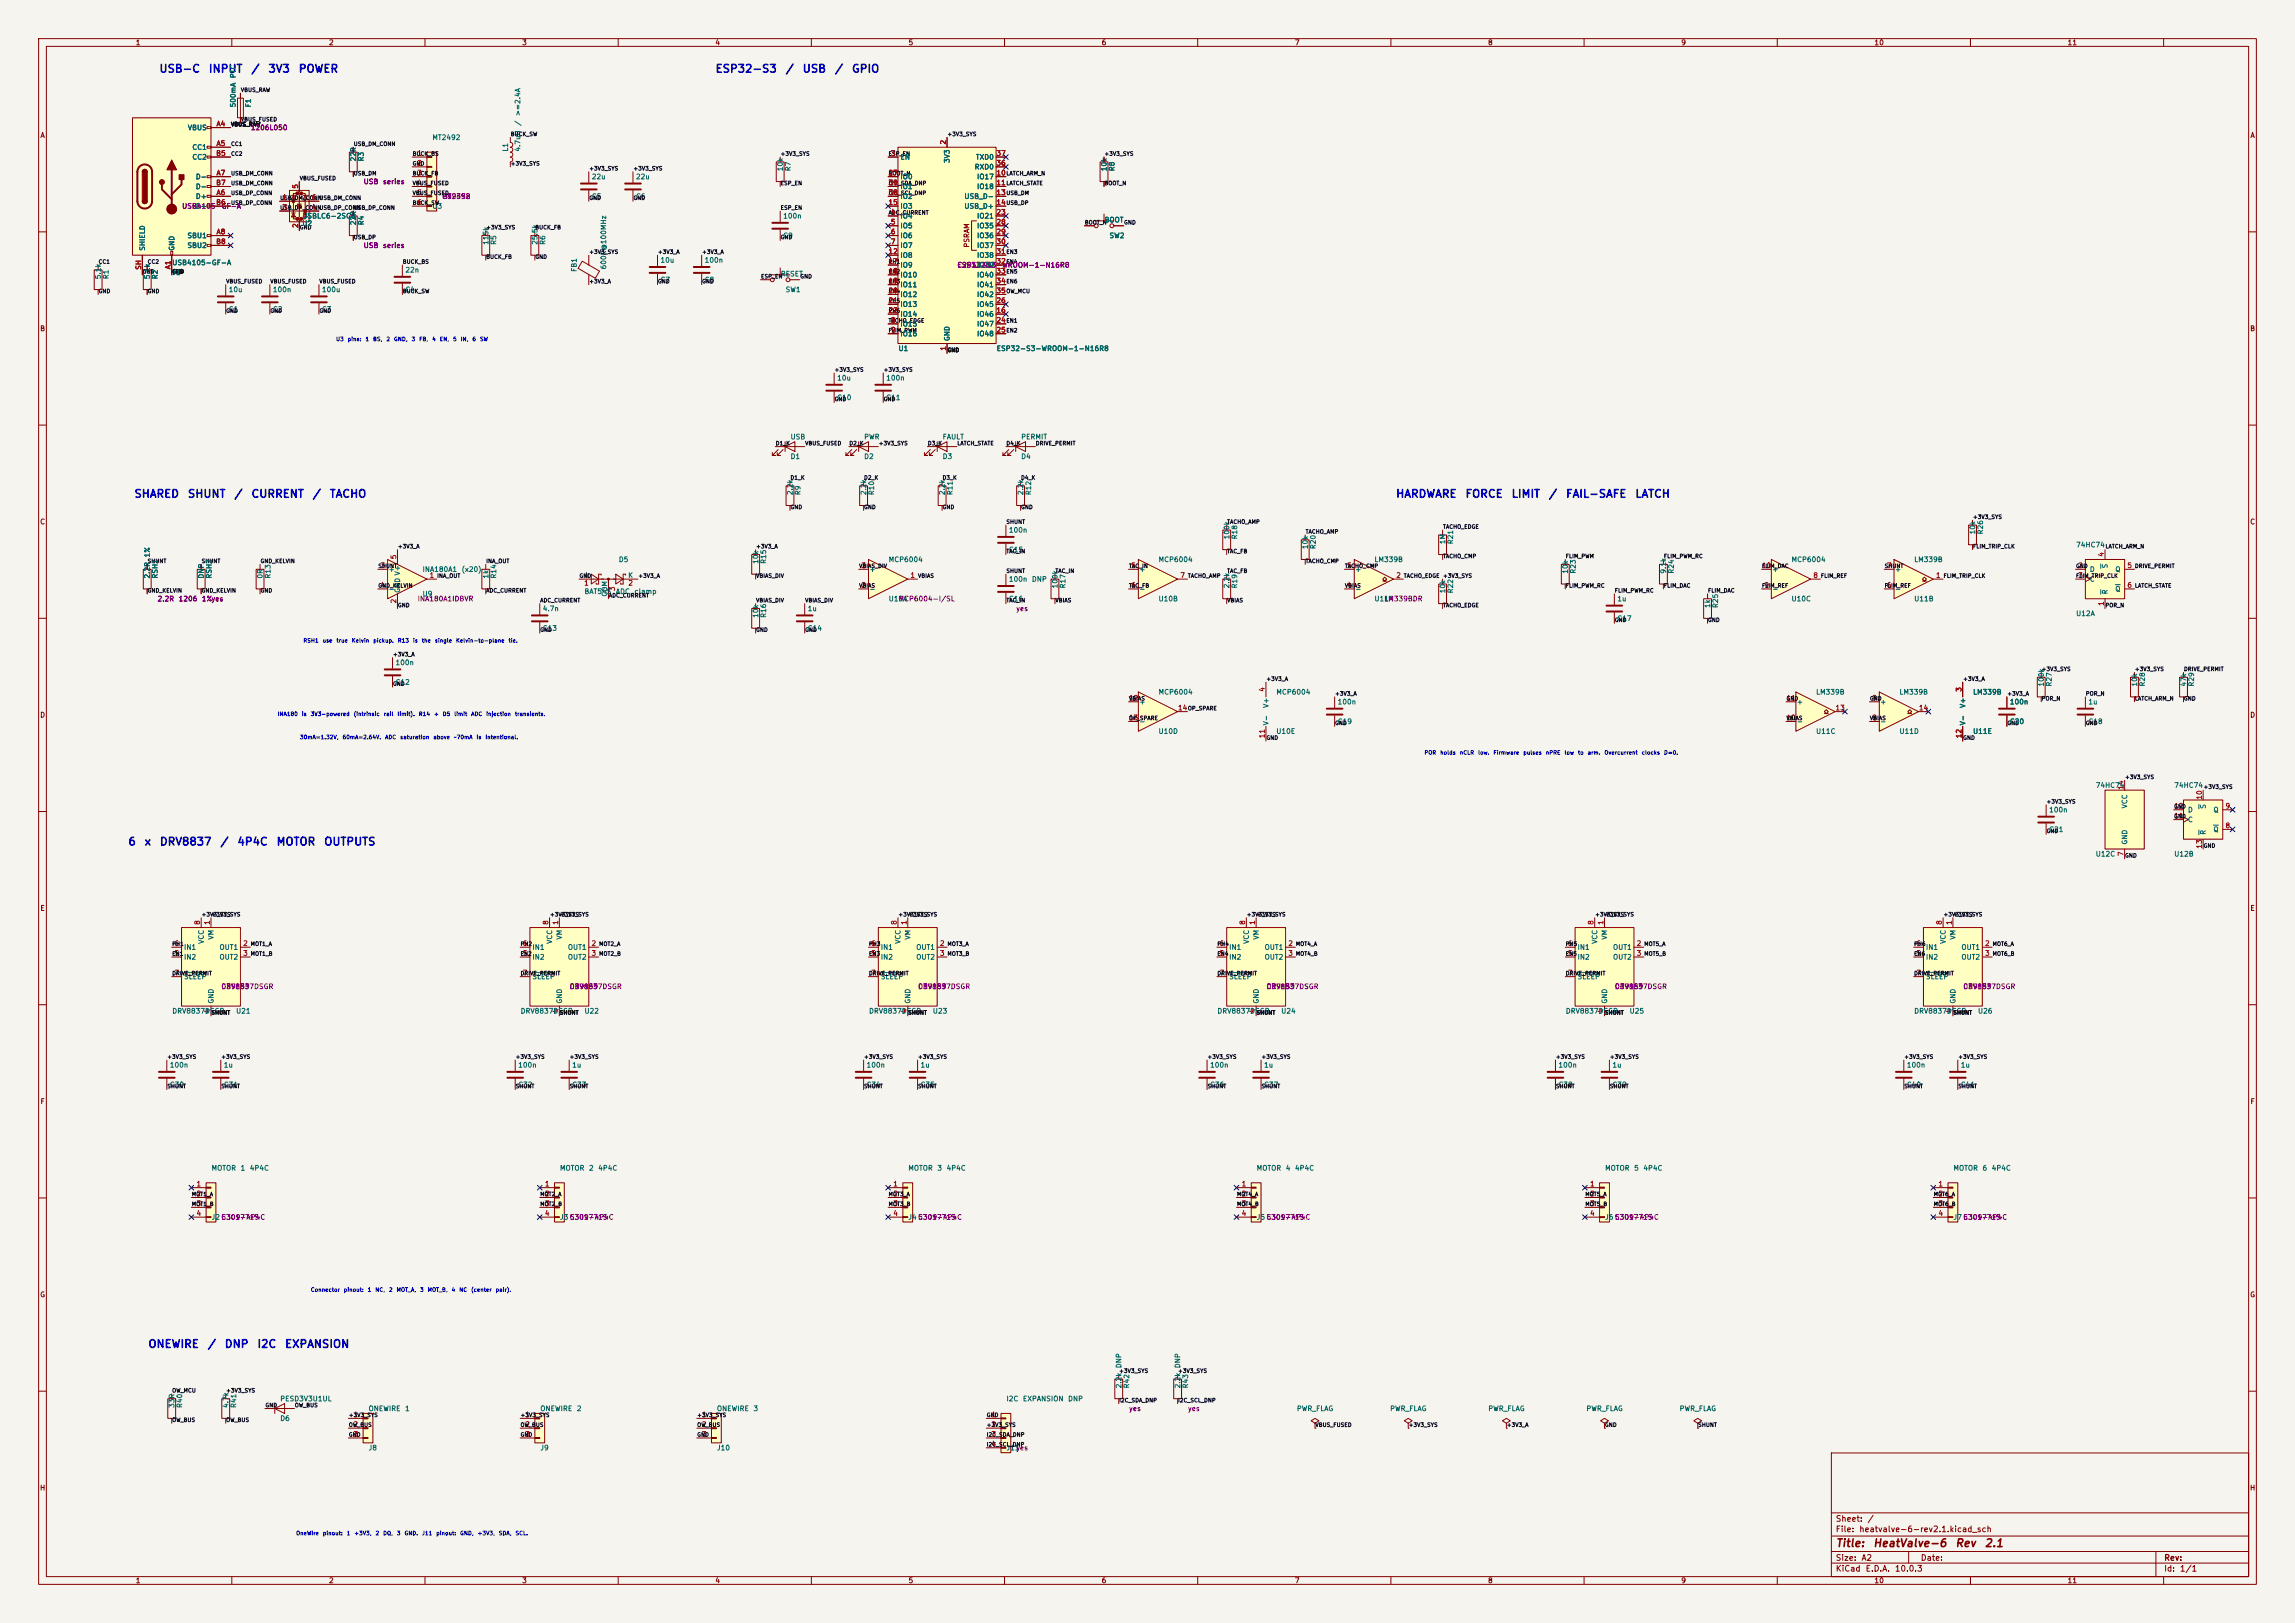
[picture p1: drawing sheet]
<svg xmlns="http://www.w3.org/2000/svg" width="594mm" height="420mm" viewBox="0 0 594 420" stroke-linecap="round" stroke-linejoin="round" font-family="sans-serif">
<defs><g id="words">
<g font-size="2" fill="#0000c2">
<text x="41.1" y="19.3">USB-C</text>
<text x="53.9" y="19.3">INPUT</text>
<text x="64.9" y="19.3">/</text>
<text x="69.3" y="19.3">3V3</text>
<text x="77.1" y="19.3">POWER</text>
<text x="185" y="19.3">ESP32-S3</text>
<text x="203.2" y="19.3">/</text>
<text x="207.6" y="19.3">USB</text>
<text x="215.9" y="19.3">/</text>
<text x="220.3" y="19.3">GPIO</text>
<text x="34.6" y="129.3">SHARED</text>
<text x="48.4" y="129.3">SHUNT</text>
<text x="60.5" y="129.3">/</text>
<text x="64.9" y="129.3">CURRENT</text>
<text x="80.8" y="129.3">/</text>
<text x="85.2" y="129.3">TACHO</text>
<text x="361.2" y="129.3">HARDWARE</text>
<text x="379.1" y="129.3">FORCE</text>
<text x="391.1" y="129.3">LIMIT</text>
<text x="400.7" y="129.3">/</text>
<text x="405.1" y="129.3">FAIL-SAFE</text>
<text x="423.1" y="129.3">LATCH</text>
<text x="33" y="219.3">6</text>
<text x="37.3" y="219.3">x</text>
<text x="41.2" y="219.3">DRV8837</text>
<text x="56.9" y="219.3">/</text>
<text x="61.3" y="219.3">4P4C</text>
<text x="71.4" y="219.3">MOTOR</text>
<text x="83.7" y="219.3">OUTPUTS</text>
<text x="38.2" y="349.3">ONEWIRE</text>
<text x="53.6" y="349.3">/</text>
<text x="58" y="349.3">DNP</text>
<text x="66.4" y="349.3">I2C</text>
<text x="73.6" y="349.3">EXPANSION</text>
</g>
<g font-size="2" fill="#840000">
<text x="475" y="400.8">Title:</text>
<text x="484.7" y="400.8">HeatValve-6</text>
<text x="505.9" y="400.8">Rev</text>
<text x="513.5" y="400.8">2.1</text>
</g>
<g font-size="1.5" fill="#840000">
<text x="475" y="394.1">Sheet:</text>
<text x="483.2" y="394.1">/</text>
<text x="475" y="396.8">File:</text>
<text x="481.1" y="396.8">heatvalve-6-rev2.1.kicad_sch</text>
<text x="475" y="407">KiCad</text>
<text x="475" y="404.2">Size:</text>
<text x="481.7" y="404.2">A2</text>
<text x="482.7" y="407">E.D.A.</text>
<text x="490.3" y="407">10.0.3</text>
<text x="497" y="404.2">Date:</text>
<text x="560" y="404.2">Rev:</text>
<text x="560" y="407">Id:</text>
<text x="564.1" y="407">1/1</text>
</g>
<g font-size="1.3" fill="#840000">
<text x="35" y="12">1</text>
<text x="85" y="12">2</text>
<text x="135" y="12">3</text>
<text x="185" y="12">4</text>
<text x="235" y="12">5</text>
<text x="285" y="12">6</text>
<text x="335" y="12">7</text>
<text x="385" y="12">8</text>
<text x="435" y="12">9</text>
<text x="485" y="12">10</text>
<text x="535" y="12">11</text>
<text x="10.3" y="36">A</text>
<text x="582.3" y="36">A</text>
<text x="251.2" y="64.2" transform="rotate(-90 251.2 64.2)">PSRAM</text>
<text x="10.3" y="86">B</text>
<text x="582.3" y="86">B</text>
<text x="10.3" y="136">C</text>
<text x="582.3" y="136">C</text>
<text x="10.3" y="186">D</text>
<text x="582.3" y="186">D</text>
<text x="10.3" y="236">E</text>
<text x="582.3" y="236">E</text>
<text x="10.3" y="286">F</text>
<text x="582.3" y="286">F</text>
<text x="10.3" y="336">G</text>
<text x="582.3" y="336">G</text>
<text x="10.2" y="386">H</text>
<text x="582.2" y="386">H</text>
<text x="35" y="410">1</text>
<text x="85" y="410">2</text>
<text x="135" y="410">3</text>
<text x="185" y="410">4</text>
<text x="235" y="410">5</text>
<text x="285" y="410">6</text>
<text x="335" y="410">7</text>
<text x="385" y="410">8</text>
<text x="435" y="410">9</text>
<text x="485" y="410">10</text>
<text x="535" y="410">11</text>
</g>
<g font-size="1.3" fill="#006464">
<text x="61.3" y="20.3" transform="rotate(-90 61.3 20.3)">PTC</text>
<text x="61.3" y="27.9" transform="rotate(-90 61.3 27.9)">500mA</text>
<text x="65.2" y="27.9" transform="rotate(-90 65.2 27.9)">F1</text>
<text x="48.5" y="34">VBUS</text>
<text x="135" y="32.7" transform="rotate(-90 135 32.7)">/</text>
<text x="135" y="30.2" transform="rotate(-90 135 30.2)">&gt;=2.4A</text>
<text x="49.6" y="39.1">CC1</text>
<text x="49.6" y="41.6">CC2</text>
<text x="92.4" y="41.9" transform="rotate(-90 92.4 41.9)">22R</text>
<text x="94.4" y="41.9" transform="rotate(-90 94.4 41.9)">R3</text>
<text x="111.8" y="36.5">MT2492</text>
<text x="131.8" y="39.4" transform="rotate(-90 131.8 39.4)">L1</text>
<text x="135" y="39.4" transform="rotate(-90 135 39.4)">4.7uH</text>
<text x="232.9" y="41.6">EN</text>
<text x="252.4" y="41.6">TXD0</text>
<text x="50.5" y="46.7">D-</text>
<text x="153" y="46.7">22u</text>
<text x="164.5" y="46.7">22u</text>
<text x="202.9" y="44.4" transform="rotate(-90 202.9 44.4)">10k</text>
<text x="204.9" y="44.4" transform="rotate(-90 204.9 44.4)">R7</text>
<text x="232.9" y="46.7">IO0</text>
<text x="246.1" y="42.3" transform="rotate(-90 246.1 42.3)">3V3</text>
<text x="252.1" y="44.2">RXD0</text>
<text x="252.7" y="46.7">IO17</text>
<text x="286.7" y="44.4" transform="rotate(-90 286.7 44.4)">10k</text>
<text x="288.8" y="44.4" transform="rotate(-90 288.8 44.4)">R8</text>
<text x="50.5" y="51.8">D+</text>
<text x="50.5" y="49.2">D-</text>
<text x="153" y="51.8">C5</text>
<text x="164.5" y="51.8">C6</text>
<text x="232.9" y="51.8">IO2</text>
<text x="232.9" y="49.2">IO1</text>
<text x="249.5" y="51.8">USB_D-</text>
<text x="252.7" y="49.2">IO18</text>
<text x="50.5" y="54.3">D+</text>
<text x="78.1" y="56.9">USBLC6-2SC6</text>
<text x="78.1" y="58.8">U2</text>
<text x="92.4" y="58.4" transform="rotate(-90 92.4 58.4)">22R</text>
<text x="94.4" y="58.4" transform="rotate(-90 94.4 58.4)">R4</text>
<text x="111.8" y="54.3">U3</text>
<text x="202.6" y="56.9">100n</text>
<text x="232.9" y="56.9">IO4</text>
<text x="232.9" y="59.4">IO5</text>
<text x="232.9" y="54.3">IO3</text>
<text x="249.5" y="54.3">USB_D+</text>
<text x="252.7" y="56.9">IO21</text>
<text x="252.7" y="59.4">IO35</text>
<text x="285.8" y="57.9">BOOT</text>
<text x="37.8" y="65" transform="rotate(-90 37.8 65)">SHIELD</text>
<text x="45.4" y="65" transform="rotate(-90 45.4 65)">GND</text>
<text x="48.4" y="61.9">SBU1</text>
<text x="48.4" y="64.5">SBU2</text>
<text x="126.7" y="63.5" transform="rotate(-90 126.7 63.5)">115k</text>
<text x="128.7" y="63.5" transform="rotate(-90 128.7 63.5)">R5</text>
<text x="139.4" y="63.5" transform="rotate(-90 139.4 63.5)">25.5k</text>
<text x="141.4" y="63.5" transform="rotate(-90 141.4 63.5)">R6</text>
<text x="202.6" y="61.9">C9</text>
<text x="232.9" y="61.9">IO6</text>
<text x="232.9" y="64.5">IO7</text>
<text x="252.7" y="61.9">IO36</text>
<text x="252.7" y="64.5">IO37</text>
<text x="287" y="61.9">SW2</text>
<text x="44.5" y="71.5">J1</text>
<text x="44.5" y="68.9">USB4105-GF-A</text>
<text x="104.8" y="70.8">22n</text>
<text x="149.6" y="70.5" transform="rotate(-90 149.6 70.5)">FB1</text>
<text x="157.2" y="69.8" transform="rotate(-90 157.2 69.8)">600R@100MHz</text>
<text x="170.8" y="68.3">10u</text>
<text x="182.3" y="68.3">100n</text>
<text x="201.9" y="71.8">RESET</text>
<text x="232.9" y="67">IO8</text>
<text x="232.9" y="69.6">IO9</text>
<text x="252.7" y="67">IO38</text>
<text x="252.7" y="69.6">IO39</text>
<text x="26.4" y="72.4" transform="rotate(-90 26.4 72.4)">5.1k</text>
<text x="28.4" y="72.4" transform="rotate(-90 28.4 72.4)">R1</text>
<text x="39.1" y="72.4" transform="rotate(-90 39.1 72.4)">5.1k</text>
<text x="41.1" y="72.4" transform="rotate(-90 41.1 72.4)">R2</text>
<text x="59.1" y="75.9">10u</text>
<text x="70.5" y="75.9">100n</text>
<text x="83.2" y="75.9">100u</text>
<text x="104.8" y="75.9">C4</text>
<text x="170.8" y="73.4">C7</text>
<text x="182.3" y="73.4">C8</text>
<text x="203.2" y="75.9">SW1</text>
<text x="232.9" y="72.1">IO10</text>
<text x="232.9" y="74.6">IO11</text>
<text x="232.9" y="77.2">IO12</text>
<text x="252.7" y="72.1">IO40</text>
<text x="252.7" y="74.6">IO41</text>
<text x="252.7" y="77.2">IO42</text>
<text x="59.1" y="81">C1</text>
<text x="70.5" y="81">C2</text>
<text x="83.2" y="81">C3</text>
<text x="232.9" y="79.7">IO13</text>
<text x="232.9" y="82.3">IO14</text>
<text x="252.7" y="82.3">IO46</text>
<text x="252.7" y="79.7">IO45</text>
<text x="232.9" y="84.8">IO15</text>
<text x="232.9" y="87.3">IO16</text>
<text x="246.1" y="88.4" transform="rotate(-90 246.1 88.4)">GND</text>
<text x="252.7" y="84.8">IO47</text>
<text x="252.7" y="87.3">IO48</text>
<text x="232.4" y="91.1">U1</text>
<text x="257.8" y="91.1">ESP32-S3-WROOM-1-N16R8</text>
<text x="216.5" y="98.8">10u</text>
<text x="229.2" y="98.8">100n</text>
<text x="216.5" y="103.8">C10</text>
<text x="229.2" y="103.8">C11</text>
<text x="204.5" y="119.1">D1</text>
<text x="204.5" y="114">USB</text>
<text x="223.5" y="119.1">D2</text>
<text x="223.5" y="114">PWR</text>
<text x="243.8" y="119.1">D3</text>
<text x="243.8" y="114">FAULT</text>
<text x="264.2" y="119.1">D4</text>
<text x="264.2" y="114">PERMIT</text>
<text x="205.4" y="128.3" transform="rotate(-90 205.4 128.3)">2.2k</text>
<text x="207.5" y="128.3" transform="rotate(-90 207.5 128.3)">R9</text>
<text x="224.5" y="128.3" transform="rotate(-90 224.5 128.3)">2.2k</text>
<text x="226.5" y="128.3" transform="rotate(-90 226.5 128.3)">R10</text>
<text x="244.8" y="128.3" transform="rotate(-90 244.8 128.3)">2.2k</text>
<text x="246.8" y="128.3" transform="rotate(-90 246.8 128.3)">R11</text>
<text x="265.1" y="128.3" transform="rotate(-90 265.1 128.3)">2.2k</text>
<text x="267.2" y="128.3" transform="rotate(-90 267.2 128.3)">R12</text>
<text x="261" y="138.1">100n</text>
<text x="261" y="143.2">C15</text>
<text x="318.5" y="139.7" transform="rotate(-90 318.5 139.7)">100k</text>
<text x="320.5" y="139.7" transform="rotate(-90 320.5 139.7)">R18</text>
<text x="338.8" y="142.2" transform="rotate(-90 338.8 142.2)">10k</text>
<text x="340.8" y="142.2" transform="rotate(-90 340.8 142.2)">R20</text>
<text x="374.4" y="141" transform="rotate(-90 374.4 141)">1M</text>
<text x="376.4" y="141" transform="rotate(-90 376.4 141)">R21</text>
<text x="511.5" y="138.4" transform="rotate(-90 511.5 138.4)">10k</text>
<text x="513.5" y="138.4" transform="rotate(-90 513.5 138.4)">R26</text>
<text x="537.2" y="141.9">74HC74</text>
<text x="39.1" y="149.9" transform="rotate(-90 39.1 149.9)">2.2R</text>
<text x="39.1" y="144.4" transform="rotate(-90 39.1 144.4)">1%</text>
<text x="41.1" y="149.9" transform="rotate(-90 41.1 149.9)">RSH1</text>
<text x="53" y="149.9" transform="rotate(-90 53 149.9)">DNP</text>
<text x="55.1" y="149.9" transform="rotate(-90 55.1 149.9)">RSH2</text>
<text x="68.3" y="149.9" transform="rotate(-90 68.3 149.9)">0R</text>
<text x="70.3" y="149.9" transform="rotate(-90 70.3 149.9)">R13</text>
<text x="100.5" y="148.3">+</text>
<text x="109.2" y="148.3">INA180A1</text>
<text x="119.4" y="148.3">(x20)</text>
<text x="126.7" y="149.9" transform="rotate(-90 126.7 149.9)">1k</text>
<text x="128.7" y="149.9" transform="rotate(-90 128.7 149.9)">R14</text>
<text x="151.1" y="149.8">A</text>
<text x="160" y="145.8">D5</text>
<text x="162.5" y="149.8">K</text>
<text x="196.6" y="146" transform="rotate(-90 196.6 146)">10k</text>
<text x="198.6" y="146" transform="rotate(-90 198.6 146)">R15</text>
<text x="224.9" y="148.3">+</text>
<text x="229.9" y="145.8">MCP6004</text>
<text x="294.8" y="148.3">+</text>
<text x="299.7" y="145.8">MCP6004</text>
<text x="350.6" y="148.3">+</text>
<text x="355.6" y="145.8">LM339B</text>
<text x="406.1" y="148.6" transform="rotate(-90 406.1 148.6)">10k</text>
<text x="408.1" y="148.6" transform="rotate(-90 408.1 148.6)">R23</text>
<text x="431.5" y="148.6" transform="rotate(-90 431.5 148.6)">9.1k</text>
<text x="433.5" y="148.6" transform="rotate(-90 433.5 148.6)">R24</text>
<text x="458.6" y="148.3">+</text>
<text x="463.6" y="145.8">MCP6004</text>
<text x="490.3" y="148.3">+</text>
<text x="495.3" y="145.8">LM339B</text>
<text x="540.8" y="148.3">D</text>
<text x="545.8" y="147.2" transform="rotate(-90 545.8 147.2)">S</text>
<text x="547.4" y="148.3">Q</text>
<text x="100.5" y="153.4">-</text>
<text x="103.8" y="153.5" transform="rotate(-90 103.8 153.5)">GND V+</text>
<text x="109.2" y="154.6">U9</text>
<text x="151.1" y="154">BAT54S</text>
<text x="157.5" y="154.5" transform="rotate(-90 157.5 154.5)">COM</text>
<text x="159.3" y="154">ADC</text>
<text x="164.1" y="154">clamp</text>
<text x="224.9" y="153.4">-</text>
<text x="229.9" y="155.9">U10A</text>
<text x="261" y="155.9">C16</text>
<text x="261" y="150.8">100n</text>
<text x="266.9" y="150.8">DNP</text>
<text x="274" y="152.4" transform="rotate(-90 274 152.4)">100k</text>
<text x="276.1" y="152.4" transform="rotate(-90 276.1 152.4)">R17</text>
<text x="294.8" y="153.4">-</text>
<text x="299.7" y="155.9">U10B</text>
<text x="318.5" y="152.4" transform="rotate(-90 318.5 152.4)">2.2k</text>
<text x="320.5" y="152.4" transform="rotate(-90 320.5 152.4)">R19</text>
<text x="350.6" y="153.4">-</text>
<text x="355.6" y="155.9">U11A</text>
<text x="374.4" y="153.7" transform="rotate(-90 374.4 153.7)">10k</text>
<text x="376.4" y="153.7" transform="rotate(-90 376.4 153.7)">R22</text>
<text x="418.5" y="155.9">1u</text>
<text x="458.6" y="153.4">-</text>
<text x="463.6" y="155.9">U10C</text>
<text x="490.3" y="153.4">-</text>
<text x="495.3" y="155.9">U11B</text>
<text x="540.8" y="150.8">C</text>
<text x="545.8" y="153.9" transform="rotate(-90 545.8 153.9)">R</text>
<text x="547.4" y="153.4">Q</text>
<text x="140.3" y="158.5">4.7n</text>
<text x="196.6" y="160" transform="rotate(-90 196.6 160)">10k</text>
<text x="198.6" y="160" transform="rotate(-90 198.6 160)">R16</text>
<text x="208.9" y="158.5">1u</text>
<text x="418.5" y="161">C17</text>
<text x="442.9" y="157.5" transform="rotate(-90 442.9 157.5)">1k</text>
<text x="445" y="157.5" transform="rotate(-90 445 157.5)">R25</text>
<text x="537.2" y="159.7">U12A</text>
<text x="140.3" y="163.5">C13</text>
<text x="208.9" y="163.5">C14</text>
<text x="102.2" y="172.4">100n</text>
<text x="102.2" y="177.5">C12</text>
<text x="529.3" y="177.8" transform="rotate(-90 529.3 177.8)">100k</text>
<text x="531.3" y="177.8" transform="rotate(-90 531.3 177.8)">R27</text>
<text x="553.4" y="177.8" transform="rotate(-90 553.4 177.8)">10k</text>
<text x="555.5" y="177.8" transform="rotate(-90 555.5 177.8)">R28</text>
<text x="566.1" y="177.8" transform="rotate(-90 566.1 177.8)">47k</text>
<text x="568.2" y="177.8" transform="rotate(-90 568.2 177.8)">R29</text>
<text x="294.8" y="182.6">+</text>
<text x="299.7" y="180">MCP6004</text>
<text x="328.6" y="183.3" transform="rotate(-90 328.6 183.3)">V+</text>
<text x="330.2" y="180">MCP6004</text>
<text x="346.1" y="182.6">100n</text>
<text x="464.9" y="182.6">+</text>
<text x="469.9" y="180">LM339B</text>
<text x="486.5" y="182.6">+</text>
<text x="491.5" y="180">LM339B</text>
<text x="509" y="183.3" transform="rotate(-90 509 183.3)">V+</text>
<text x="510.5" y="180">LM339B</text>
<text x="520.1" y="182.6">100n</text>
<text x="540.4" y="182.6">1u</text>
<text x="294.8" y="187.7">-</text>
<text x="299.7" y="190.2">U10D</text>
<text x="328.6" y="187.8" transform="rotate(-90 328.6 187.8)">V-</text>
<text x="330.2" y="190.2">U10E</text>
<text x="346.1" y="187.7">C19</text>
<text x="464.9" y="187.7">-</text>
<text x="469.9" y="190.2">U11C</text>
<text x="486.5" y="187.7">-</text>
<text x="491.5" y="190.2">U11D</text>
<text x="509" y="187.8" transform="rotate(-90 509 187.8)">V-</text>
<text x="510.5" y="190.2">U11E</text>
<text x="520.1" y="187.7">C20</text>
<text x="540.4" y="187.7">C18</text>
<text x="542.3" y="204.2">74HC74</text>
<text x="550.9" y="209.3" transform="rotate(-90 550.9 209.3)">VCC</text>
<text x="562.6" y="204.2">74HC74</text>
<text x="571.2" y="209.4" transform="rotate(-90 571.2 209.4)">S</text>
<text x="530.2" y="210.5">100n</text>
<text x="530.2" y="215.6">C21</text>
<text x="566.2" y="213.1">C</text>
<text x="566.2" y="210.5">D</text>
<text x="572.8" y="215.6">Q</text>
<text x="572.8" y="210.5">Q</text>
<text x="542.3" y="222">U12C</text>
<text x="550.9" y="218.7" transform="rotate(-90 550.9 218.7)">GND</text>
<text x="562.6" y="222">U12B</text>
<text x="571.2" y="216.2" transform="rotate(-90 571.2 216.2)">R</text>
<text x="53" y="244.4" transform="rotate(-90 53 244.4)">VCC</text>
<text x="55.6" y="243.3" transform="rotate(-90 55.6 243.3)">VM</text>
<text x="143.2" y="244.4" transform="rotate(-90 143.2 244.4)">VCC</text>
<text x="145.8" y="243.3" transform="rotate(-90 145.8 243.3)">VM</text>
<text x="233.4" y="244.4" transform="rotate(-90 233.4 244.4)">VCC</text>
<text x="235.9" y="243.3" transform="rotate(-90 235.9 243.3)">VM</text>
<text x="323.6" y="244.4" transform="rotate(-90 323.6 244.4)">VCC</text>
<text x="326.1" y="243.3" transform="rotate(-90 326.1 243.3)">VM</text>
<text x="413.7" y="244.4" transform="rotate(-90 413.7 244.4)">VCC</text>
<text x="416.3" y="243.3" transform="rotate(-90 416.3 243.3)">VM</text>
<text x="503.9" y="244.4" transform="rotate(-90 503.9 244.4)">VCC</text>
<text x="506.4" y="243.3" transform="rotate(-90 506.4 243.3)">VM</text>
<text x="47.5" y="248.6">IN2</text>
<text x="47.5" y="246.1">IN1</text>
<text x="56.7" y="246.1">OUT1</text>
<text x="56.7" y="248.6">OUT2</text>
<text x="137.7" y="248.6">IN2</text>
<text x="137.7" y="246.1">IN1</text>
<text x="146.9" y="246.1">OUT1</text>
<text x="146.9" y="248.6">OUT2</text>
<text x="227.8" y="248.6">IN2</text>
<text x="227.8" y="246.1">IN1</text>
<text x="237" y="246.1">OUT1</text>
<text x="237" y="248.6">OUT2</text>
<text x="318" y="248.6">IN2</text>
<text x="318" y="246.1">IN1</text>
<text x="327.2" y="246.1">OUT1</text>
<text x="327.2" y="248.6">OUT2</text>
<text x="408.2" y="248.6">IN2</text>
<text x="408.2" y="246.1">IN1</text>
<text x="417.4" y="246.1">OUT1</text>
<text x="417.4" y="248.6">OUT2</text>
<text x="498.3" y="248.6">IN2</text>
<text x="498.3" y="246.1">IN1</text>
<text x="507.5" y="246.1">OUT1</text>
<text x="507.5" y="248.6">OUT2</text>
<text x="47.5" y="253.7">SLEEP</text>
<text x="137.7" y="253.7">SLEEP</text>
<text x="227.8" y="253.7">SLEEP</text>
<text x="318" y="253.7">SLEEP</text>
<text x="408.2" y="253.7">SLEEP</text>
<text x="498.3" y="253.7">SLEEP</text>
<text x="44.5" y="262.6">DRV8837DSGR</text>
<text x="55.6" y="259.8" transform="rotate(-90 55.6 259.8)">GND</text>
<text x="61" y="262.6">U21</text>
<text x="134.6" y="262.6">DRV8837DSGR</text>
<text x="145.8" y="259.8" transform="rotate(-90 145.8 259.8)">GND</text>
<text x="151.1" y="262.6">U22</text>
<text x="224.8" y="262.6">DRV8837DSGR</text>
<text x="235.9" y="259.8" transform="rotate(-90 235.9 259.8)">GND</text>
<text x="241.3" y="262.6">U23</text>
<text x="315" y="262.6">DRV8837DSGR</text>
<text x="326.1" y="259.8" transform="rotate(-90 326.1 259.8)">GND</text>
<text x="331.5" y="262.6">U24</text>
<text x="405.1" y="262.6">DRV8837DSGR</text>
<text x="416.3" y="259.8" transform="rotate(-90 416.3 259.8)">GND</text>
<text x="421.6" y="262.6">U25</text>
<text x="495.3" y="262.6">DRV8837DSGR</text>
<text x="506.4" y="259.8" transform="rotate(-90 506.4 259.8)">GND</text>
<text x="511.8" y="262.6">U26</text>
<text x="43.8" y="276.6">100n</text>
<text x="43.8" y="281.6">C30</text>
<text x="57.8" y="276.6">1u</text>
<text x="57.8" y="281.6">C31</text>
<text x="134" y="276.6">100n</text>
<text x="134" y="281.6">C32</text>
<text x="148" y="276.6">1u</text>
<text x="148" y="281.6">C33</text>
<text x="224.2" y="276.6">100n</text>
<text x="224.2" y="281.6">C34</text>
<text x="238.1" y="276.6">1u</text>
<text x="238.1" y="281.6">C35</text>
<text x="313.1" y="276.6">100n</text>
<text x="313.1" y="281.6">C36</text>
<text x="327" y="276.6">1u</text>
<text x="327" y="281.6">C37</text>
<text x="403.2" y="276.6">100n</text>
<text x="403.2" y="281.6">C38</text>
<text x="417.2" y="276.6">1u</text>
<text x="417.2" y="281.6">C39</text>
<text x="493.4" y="276.6">100n</text>
<text x="493.4" y="281.6">C40</text>
<text x="507.4" y="276.6">1u</text>
<text x="507.4" y="281.6">C41</text>
<text x="54.6" y="303.2">MOTOR</text>
<text x="62.1" y="303.2">1</text>
<text x="64.5" y="303.2">4P4C</text>
<text x="144.8" y="303.2">MOTOR</text>
<text x="152.3" y="303.2">2</text>
<text x="154.7" y="303.2">4P4C</text>
<text x="235" y="303.2">MOTOR</text>
<text x="242.5" y="303.2">3</text>
<text x="244.9" y="303.2">4P4C</text>
<text x="325.1" y="303.2">MOTOR</text>
<text x="332.7" y="303.2">4</text>
<text x="335" y="303.2">4P4C</text>
<text x="415.3" y="303.2">MOTOR</text>
<text x="422.8" y="303.2">5</text>
<text x="425.2" y="303.2">4P4C</text>
<text x="505.5" y="303.2">MOTOR</text>
<text x="513" y="303.2">6</text>
<text x="515.4" y="303.2">4P4C</text>
<text x="54.6" y="315.9">J2C3097715</text>
<text x="144.8" y="315.9">J3C3097715</text>
<text x="235" y="315.9">J4C3097715</text>
<text x="325.1" y="315.9">J5C3097715</text>
<text x="415.3" y="315.9">J6C3097715</text>
<text x="505.5" y="315.9">J7C3097715</text>
<text x="290.5" y="359.4" transform="rotate(-90 290.5 359.4)">2.2k</text>
<text x="290.5" y="354.2" transform="rotate(-90 290.5 354.2)">DNP</text>
<text x="292.6" y="359.4" transform="rotate(-90 292.6 359.4)">R42</text>
<text x="305.8" y="359.4" transform="rotate(-90 305.8 359.4)">2.2k</text>
<text x="305.8" y="354.2" transform="rotate(-90 305.8 354.2)">DNP</text>
<text x="307.8" y="359.4" transform="rotate(-90 307.8 359.4)">R43</text>
<text x="45.4" y="364.5" transform="rotate(-90 45.4 364.5)">33R</text>
<text x="47.5" y="364.5" transform="rotate(-90 47.5 364.5)">R40</text>
<text x="59.4" y="364.5" transform="rotate(-90 59.4 364.5)">4.7k</text>
<text x="61.4" y="364.5" transform="rotate(-90 61.4 364.5)">R41</text>
<text x="72.4" y="362.9">PESD3V3U1UL</text>
<text x="95.3" y="365.5">ONEWIRE</text>
<text x="104.7" y="365.5">1</text>
<text x="139.7" y="365.5">ONEWIRE</text>
<text x="149.2" y="365.5">2</text>
<text x="185.4" y="365.5">ONEWIRE</text>
<text x="194.9" y="365.5">3</text>
<text x="260.4" y="362.9">I2C</text>
<text x="264.6" y="362.9">EXPANSION</text>
<text x="276.3" y="362.9">DNP</text>
<text x="335.5" y="365.5">PWR_FLAG</text>
<text x="359.7" y="365.5">PWR_FLAG</text>
<text x="385.1" y="365.5">PWR_FLAG</text>
<text x="410.5" y="365.5">PWR_FLAG</text>
<text x="434.6" y="365.5">PWR_FLAG</text>
<text x="72.4" y="368">D6</text>
<text x="95.3" y="375.6">J8</text>
<text x="139.7" y="375.6">J9</text>
<text x="185.4" y="375.6">J10</text>
<text x="260.4" y="375.6">J11</text>
</g>
<g font-size="1.3" fill="#a90000">
<text x="55.9" y="33">A4</text>
<text x="55.8" y="40.6">B5</text>
<text x="55.9" y="38.1">A5</text>
<text x="107.9" y="40.6">1</text>
<text x="230.4" y="40.6">3</text>
<text x="245.1" y="37.5" transform="rotate(-90 245.1 37.5)">2</text>
<text x="257.8" y="40.6">37</text>
<text x="55.9" y="45.7">A7</text>
<text x="107.9" y="43.2">2</text>
<text x="107.9" y="45.7">3</text>
<text x="229.8" y="45.7">27</text>
<text x="257.8" y="45.7">10</text>
<text x="257.8" y="43.2">36</text>
<text x="55.8" y="53.3">B6</text>
<text x="55.8" y="48.2">B7</text>
<text x="55.9" y="50.8">A6</text>
<text x="73" y="52">1</text>
<text x="77.4" y="49" transform="rotate(-90 77.4 49)">5</text>
<text x="80.6" y="52">6</text>
<text x="107.9" y="48.2">4</text>
<text x="107.9" y="50.8">5</text>
<text x="107.9" y="53.3">6</text>
<text x="229.8" y="53.3">15</text>
<text x="229.8" y="50.8">38</text>
<text x="229.8" y="48.2">39</text>
<text x="257.8" y="48.2">11</text>
<text x="257.8" y="50.8">13</text>
<text x="257.8" y="53.3">14</text>
<text x="73" y="54.6">3</text>
<text x="77.4" y="59.1" transform="rotate(-90 77.4 59.1)">2</text>
<text x="80.6" y="54.6">4</text>
<text x="230.4" y="55.9">4</text>
<text x="230.4" y="58.4">5</text>
<text x="257.8" y="55.9">23</text>
<text x="257.8" y="58.4">28</text>
<text x="55.8" y="63.5">B8</text>
<text x="55.9" y="60.9">A8</text>
<text x="230.4" y="60.9">6</text>
<text x="230.4" y="63.5">7</text>
<text x="257.8" y="60.9">29</text>
<text x="257.8" y="63.5">30</text>
<text x="36.8" y="70" transform="rotate(-90 36.8 70)">SH</text>
<text x="44.4" y="69.8" transform="rotate(-90 44.4 69.8)">A1</text>
<text x="229.8" y="66">12</text>
<text x="229.8" y="68.6">17</text>
<text x="229.8" y="71.1">18</text>
<text x="257.8" y="66">31</text>
<text x="257.8" y="68.6">32</text>
<text x="257.8" y="71.1">33</text>
<text x="229.8" y="73.6">19</text>
<text x="229.8" y="76.2">20</text>
<text x="257.8" y="73.6">34</text>
<text x="257.8" y="76.2">35</text>
<text x="229.8" y="78.7">21</text>
<text x="229.8" y="81.3">22</text>
<text x="230.4" y="83.8">8</text>
<text x="257.8" y="81.3">16</text>
<text x="257.8" y="83.8">24</text>
<text x="257.8" y="78.7">26</text>
<text x="230.4" y="86.3">9</text>
<text x="257.8" y="86.3">25</text>
<text x="245.1" y="90.9" transform="rotate(-90 245.1 90.9)">1</text>
<text x="98.4" y="147.3">3</text>
<text x="102.8" y="144.9" transform="rotate(-90 102.8 144.9)">5</text>
<text x="111.1" y="149.8">1</text>
<text x="222.8" y="147.3">3</text>
<text x="235.5" y="149.8">1</text>
<text x="292.7" y="147.3">5</text>
<text x="305.4" y="149.8">7</text>
<text x="348.5" y="147.3">5</text>
<text x="361.2" y="149.8">2</text>
<text x="455.9" y="147.3">10</text>
<text x="469.2" y="149.8">8</text>
<text x="488.2" y="147.3">7</text>
<text x="500.9" y="149.8">1</text>
<text x="537.8" y="147.3">2</text>
<text x="537.8" y="149.8">3</text>
<text x="544.8" y="144.2" transform="rotate(-90 544.8 144.2)">4</text>
<text x="550.5" y="147.3">5</text>
<text x="98.4" y="152.4">4</text>
<text x="151.1" y="151.8">1</text>
<text x="159.4" y="153.1" transform="rotate(-90 159.4 153.1)">3</text>
<text x="162.5" y="151.8">2</text>
<text x="222.8" y="152.4">2</text>
<text x="292.7" y="152.4">6</text>
<text x="348.5" y="152.4">4</text>
<text x="456.5" y="152.4">9</text>
<text x="488.2" y="152.4">6</text>
<text x="550.5" y="152.4">6</text>
<text x="102.8" y="156.3" transform="rotate(-90 102.8 156.3)">2</text>
<text x="544.8" y="156.9" transform="rotate(-90 544.8 156.9)">1</text>
<text x="327.6" y="179.1" transform="rotate(-90 327.6 179.1)">4</text>
<text x="508" y="179.1" transform="rotate(-90 508 179.1)">3</text>
<text x="292.1" y="181.6">12</text>
<text x="304.8" y="184.1">14</text>
<text x="462.2" y="181.6">11</text>
<text x="474.9" y="184.1">13</text>
<text x="484.4" y="181.6">9</text>
<text x="496.5" y="184.1">14</text>
<text x="292.1" y="186.7">13</text>
<text x="327.6" y="191.2" transform="rotate(-90 327.6 191.2)">11</text>
<text x="462.2" y="186.7">10</text>
<text x="484.4" y="186.7">8</text>
<text x="508" y="191.2" transform="rotate(-90 508 191.2)">12</text>
<text x="549.9" y="204.5" transform="rotate(-90 549.9 204.5)">14</text>
<text x="562.6" y="209.5">12</text>
<text x="570.2" y="207.1" transform="rotate(-90 570.2 207.1)">10</text>
<text x="575.9" y="209.5">9</text>
<text x="562.6" y="212.1">11</text>
<text x="575.9" y="214.6">8</text>
<text x="549.9" y="221.7" transform="rotate(-90 549.9 221.7)">7</text>
<text x="570.2" y="219.8" transform="rotate(-90 570.2 219.8)">13</text>
<text x="52" y="239.5" transform="rotate(-90 52 239.5)">8</text>
<text x="54.6" y="239.5" transform="rotate(-90 54.6 239.5)">1</text>
<text x="142.2" y="239.5" transform="rotate(-90 142.2 239.5)">8</text>
<text x="144.8" y="239.5" transform="rotate(-90 144.8 239.5)">1</text>
<text x="232.4" y="239.5" transform="rotate(-90 232.4 239.5)">8</text>
<text x="234.9" y="239.5" transform="rotate(-90 234.9 239.5)">1</text>
<text x="322.6" y="239.5" transform="rotate(-90 322.6 239.5)">8</text>
<text x="325.1" y="239.5" transform="rotate(-90 325.1 239.5)">1</text>
<text x="412.7" y="239.5" transform="rotate(-90 412.7 239.5)">8</text>
<text x="415.3" y="239.5" transform="rotate(-90 415.3 239.5)">1</text>
<text x="502.9" y="239.5" transform="rotate(-90 502.9 239.5)">8</text>
<text x="505.4" y="239.5" transform="rotate(-90 505.4 239.5)">1</text>
<text x="45" y="245.1">6</text>
<text x="62.8" y="245.1">2</text>
<text x="135.2" y="245.1">6</text>
<text x="153" y="245.1">2</text>
<text x="225.4" y="245.1">6</text>
<text x="243.1" y="245.1">2</text>
<text x="315.5" y="245.1">6</text>
<text x="333.3" y="245.1">2</text>
<text x="405.7" y="245.1">6</text>
<text x="423.5" y="245.1">2</text>
<text x="495.9" y="245.1">6</text>
<text x="513.6" y="245.1">2</text>
<text x="45" y="247.6">5</text>
<text x="62.8" y="247.6">3</text>
<text x="135.2" y="247.6">5</text>
<text x="153" y="247.6">3</text>
<text x="225.4" y="247.6">5</text>
<text x="243.1" y="247.6">3</text>
<text x="315.5" y="247.6">5</text>
<text x="333.3" y="247.6">3</text>
<text x="405.7" y="247.6">5</text>
<text x="423.5" y="247.6">3</text>
<text x="495.9" y="247.6">5</text>
<text x="513.6" y="247.6">3</text>
<text x="45" y="252.7">7</text>
<text x="135.2" y="252.7">7</text>
<text x="225.4" y="252.7">7</text>
<text x="315.5" y="252.7">7</text>
<text x="405.7" y="252.7">7</text>
<text x="495.9" y="252.7">7</text>
<text x="54.6" y="262.3" transform="rotate(-90 54.6 262.3)">4</text>
<text x="144.8" y="262.3" transform="rotate(-90 144.8 262.3)">4</text>
<text x="234.9" y="262.3" transform="rotate(-90 234.9 262.3)">4</text>
<text x="325.1" y="262.3" transform="rotate(-90 325.1 262.3)">4</text>
<text x="415.3" y="262.3" transform="rotate(-90 415.3 262.3)">4</text>
<text x="505.4" y="262.3" transform="rotate(-90 505.4 262.3)">4</text>
<text x="50.7" y="307.3">1</text>
<text x="50.7" y="309.9">2</text>
<text x="140.9" y="307.3">1</text>
<text x="140.9" y="309.9">2</text>
<text x="231.1" y="307.3">1</text>
<text x="231.1" y="309.9">2</text>
<text x="321.2" y="307.3">1</text>
<text x="321.2" y="309.9">2</text>
<text x="411.4" y="307.3">1</text>
<text x="411.4" y="309.9">2</text>
<text x="501.6" y="307.3">1</text>
<text x="501.6" y="309.9">2</text>
<text x="50.7" y="312.4">3</text>
<text x="50.7" y="314.9">4</text>
<text x="140.9" y="312.4">3</text>
<text x="140.9" y="314.9">4</text>
<text x="231.1" y="312.4">3</text>
<text x="231.1" y="314.9">4</text>
<text x="321.2" y="312.4">3</text>
<text x="321.2" y="314.9">4</text>
<text x="411.4" y="312.4">3</text>
<text x="411.4" y="314.9">4</text>
<text x="501.6" y="312.4">3</text>
<text x="501.6" y="314.9">4</text>
<text x="91.4" y="367">1</text>
<text x="91.4" y="369.5">2</text>
<text x="135.8" y="367">1</text>
<text x="135.8" y="369.5">2</text>
<text x="181.5" y="367">1</text>
<text x="181.5" y="369.5">2</text>
<text x="256.5" y="367">1</text>
<text x="256.5" y="369.5">2</text>
<text x="91.4" y="372.1">3</text>
<text x="135.8" y="372.1">3</text>
<text x="181.5" y="372.1">3</text>
<text x="256.5" y="372.1">3</text>
<text x="256.5" y="374.6">4</text>
</g>
<g font-size="1.3" fill="#840084">
<text x="64.8" y="34">1206L050</text>
<text x="94" y="48">USB</text>
<text x="99" y="48">series</text>
<text x="114.3" y="51.8">C89358</text>
<text x="114.3" y="51.8">MT2492</text>
<text x="47" y="54.3">USB4105-GF-A</text>
<text x="94" y="64.5">USB</text>
<text x="99" y="64.5">series</text>
<text x="247.7" y="69.6">C2913202</text>
<text x="247.7" y="69.6">ESP32-S3-WROOM-1-N16R8</text>
<text x="40.6" y="155.9">2.2R</text>
<text x="46.1" y="155.9">1206</text>
<text x="52.1" y="155.9">1%yes</text>
<text x="108" y="155.9">INA180A1IDBVR</text>
<text x="232.4" y="155.9">MCP6004-I/SL</text>
<text x="358.1" y="155.9">LM339BDR</text>
<text x="262.9" y="158.5">yes</text>
<text x="57.2" y="256.2">DRV8837DSGR</text>
<text x="57.2" y="256.2">C39159</text>
<text x="147.3" y="256.2">DRV8837DSGR</text>
<text x="147.3" y="256.2">C39159</text>
<text x="237.5" y="256.2">DRV8837DSGR</text>
<text x="237.5" y="256.2">C39159</text>
<text x="327.7" y="256.2">DRV8837DSGR</text>
<text x="327.7" y="256.2">C39159</text>
<text x="417.8" y="256.2">DRV8837DSGR</text>
<text x="417.8" y="256.2">C39159</text>
<text x="508" y="256.2">DRV8837DSGR</text>
<text x="508" y="256.2">C39159</text>
<text x="57.2" y="315.9">5301-4P4C</text>
<text x="147.3" y="315.9">5301-4P4C</text>
<text x="237.5" y="315.9">5301-4P4C</text>
<text x="327.7" y="315.9">5301-4P4C</text>
<text x="417.8" y="315.9">5301-4P4C</text>
<text x="508" y="315.9">5301-4P4C</text>
<text x="292.1" y="365.5">yes</text>
<text x="307.3" y="365.5">yes</text>
<text x="262.9" y="375.6">yes</text>
</g>
<g font-size="1" fill="#0f0f0f">
<text x="62.2" y="24">VBUS_RAW</text>
<text x="59.7" y="32.9">VBUS_RAW</text>
<text x="62.2" y="31.7">VBUS_FUSED</text>
<text x="132.1" y="35.5">BUCK_SW</text>
<text x="245.1" y="35.5">+3V3_SYS</text>
<text x="59.7" y="40.5">CC2</text>
<text x="59.7" y="38">CC1</text>
<text x="91.4" y="38">USB_DM_CONN</text>
<text x="106.7" y="40.5">BUCK_BS</text>
<text x="201.9" y="40.5">+3V3_SYS</text>
<text x="229.9" y="40.5">ESP_EN</text>
<text x="285.8" y="40.5">+3V3_SYS</text>
<text x="59.7" y="45.6">USB_DM_CONN</text>
<text x="77.5" y="46.9">VBUS_FUSED</text>
<text x="91.4" y="45.6">USB_DM</text>
<text x="106.7" y="45.6">BUCK_FB</text>
<text x="106.7" y="43.1">GND</text>
<text x="132.1" y="43.1">+3V3_SYS</text>
<text x="152.4" y="44.4">+3V3_SYS</text>
<text x="163.8" y="44.4">+3V3_SYS</text>
<text x="229.9" y="45.6">BOOT_N</text>
<text x="260.3" y="45.6">LATCH_ARM_N</text>
<text x="59.7" y="50.7">USB_DP_CONN</text>
<text x="59.7" y="53.2">USB_DP_CONN</text>
<text x="59.7" y="48.2">USB_DM_CONN</text>
<text x="72.4" y="52">USB_DM_CONN</text>
<text x="82.5" y="52">USB_DM_CONN</text>
<text x="106.7" y="53.2">BUCK_SW</text>
<text x="106.7" y="48.2">VBUS_FUSED</text>
<text x="106.7" y="50.7">VBUS_FUSED</text>
<text x="152.4" y="52">GND</text>
<text x="163.8" y="52">GND</text>
<text x="201.9" y="48.2">ESP_EN</text>
<text x="229.9" y="48.2">I2C_SDA_DNP</text>
<text x="229.9" y="50.7">I2C_SCL_DNP</text>
<text x="260.3" y="48.2">LATCH_STATE</text>
<text x="260.3" y="50.7">USB_DM</text>
<text x="260.3" y="53.2">USB_DP</text>
<text x="285.8" y="48.2">BOOT_N</text>
<text x="72.4" y="54.5">USB_DP_CONN</text>
<text x="77.5" y="59.6">GND</text>
<text x="82.5" y="54.5">USB_DP_CONN</text>
<text x="91.4" y="54.5">USB_DP_CONN</text>
<text x="125.7" y="59.6">+3V3_SYS</text>
<text x="138.4" y="59.6">BUCK_FB</text>
<text x="201.9" y="54.5">ESP_EN</text>
<text x="229.9" y="55.8">ADC_CURRENT</text>
<text x="280.7" y="58.3">BOOT_N</text>
<text x="290.8" y="58.3">GND</text>
<text x="91.4" y="62.1">USB_DP</text>
<text x="152.4" y="65.9">+3V3_SYS</text>
<text x="170.2" y="65.9">+3V3_A</text>
<text x="181.6" y="65.9">+3V3_A</text>
<text x="201.9" y="62.1">GND</text>
<text x="260.3" y="65.9">EN3</text>
<text x="25.4" y="68.5">CC1</text>
<text x="36.8" y="71">GND</text>
<text x="38.1" y="68.5">CC2</text>
<text x="44.4" y="71">GND</text>
<text x="104.1" y="68.5">BUCK_BS</text>
<text x="125.7" y="67.2">BUCK_FB</text>
<text x="138.4" y="67.2">GND</text>
<text x="229.9" y="68.5">PH1</text>
<text x="229.9" y="71">PH2</text>
<text x="260.3" y="71">EN5</text>
<text x="260.3" y="68.5">EN4</text>
<text x="25.4" y="76.1">GND</text>
<text x="38.1" y="76.1">GND</text>
<text x="58.4" y="73.6">VBUS_FUSED</text>
<text x="69.8" y="73.6">VBUS_FUSED</text>
<text x="82.5" y="73.6">VBUS_FUSED</text>
<text x="104.1" y="76.1">BUCK_SW</text>
<text x="152.4" y="73.6">+3V3_A</text>
<text x="170.2" y="73.6">GND</text>
<text x="181.6" y="73.6">GND</text>
<text x="196.8" y="72.3">ESP_EN</text>
<text x="207" y="72.3">GND</text>
<text x="229.9" y="73.6">PH3</text>
<text x="229.9" y="76.1">PH4</text>
<text x="260.3" y="76.1">OW_MCU</text>
<text x="260.3" y="73.6">EN6</text>
<text x="58.4" y="81.2">GND</text>
<text x="69.8" y="81.2">GND</text>
<text x="82.5" y="81.2">GND</text>
<text x="229.9" y="83.7">TACHO_EDGE</text>
<text x="229.9" y="81.2">PH6</text>
<text x="229.9" y="78.6">PH5</text>
<text x="260.3" y="83.7">EN1</text>
<text x="229.9" y="86.3">FLIM_PWM</text>
<text x="260.3" y="86.3">EN2</text>
<text x="245.1" y="91.3">GND</text>
<text x="215.9" y="96.4">+3V3_SYS</text>
<text x="228.6" y="96.4">+3V3_SYS</text>
<text x="215.9" y="104">GND</text>
<text x="228.6" y="104">GND</text>
<text x="200.7" y="115.5">D1_K</text>
<text x="208.3" y="115.5">VBUS_FUSED</text>
<text x="219.7" y="115.5">D2_K</text>
<text x="227.3" y="115.5">+3V3_SYS</text>
<text x="240" y="115.5">D3_K</text>
<text x="247.6" y="115.5">LATCH_STATE</text>
<text x="260.3" y="115.5">D4_K</text>
<text x="268" y="115.5">DRIVE_PERMIT</text>
<text x="204.5" y="124.4">D1_K</text>
<text x="223.5" y="124.4">D2_K</text>
<text x="243.8" y="124.4">D3_K</text>
<text x="264.2" y="124.4">D4_K</text>
<text x="204.5" y="132">GND</text>
<text x="223.5" y="132">GND</text>
<text x="243.8" y="132">GND</text>
<text x="264.2" y="132">GND</text>
<text x="260.3" y="135.8">SHUNT</text>
<text x="317.5" y="135.8">TACHO_AMP</text>
<text x="373.4" y="137.1">TACHO_EDGE</text>
<text x="510.5" y="134.5">+3V3_SYS</text>
<text x="102.9" y="142.1">+3V3_A</text>
<text x="195.6" y="142.1">+3V3_A</text>
<text x="260.3" y="143.4">TAC_IN</text>
<text x="317.5" y="143.4">TAC_FB</text>
<text x="337.8" y="138.3">TACHO_AMP</text>
<text x="510.5" y="142.1">FLIM_TRIP_CLK</text>
<text x="544.8" y="142.1">LATCH_ARM_N</text>
<text x="38.1" y="146">SHUNT</text>
<text x="52.1" y="146">SHUNT</text>
<text x="67.3" y="146">GND_KELVIN</text>
<text x="97.8" y="147.2">SHUNT</text>
<text x="113" y="149.8">INA_OUT</text>
<text x="125.7" y="146">INA_OUT</text>
<text x="149.9" y="149.8">GND</text>
<text x="165.1" y="149.8">+3V3_A</text>
<text x="195.6" y="149.8">VBIAS_DIV</text>
<text x="222.2" y="147.2">VBIAS_DIV</text>
<text x="237.5" y="149.8">VBIAS</text>
<text x="260.3" y="148.5">SHUNT</text>
<text x="273" y="148.5">TAC_IN</text>
<text x="292.1" y="147.2">TAC_IN</text>
<text x="307.3" y="149.8">TACHO_AMP</text>
<text x="317.5" y="148.5">TAC_FB</text>
<text x="337.8" y="146">TACHO_CMP</text>
<text x="348" y="147.2">TACHO_CMP</text>
<text x="363.2" y="149.8">TACHO_EDGE</text>
<text x="373.4" y="149.8">+3V3_SYS</text>
<text x="373.4" y="144.7">TACHO_CMP</text>
<text x="405.1" y="144.7">FLIM_PWM</text>
<text x="430.5" y="144.7">FLIM_PWM_RC</text>
<text x="455.9" y="147.2">FLIM_DAC</text>
<text x="471.2" y="149.8">FLIM_REF</text>
<text x="487.7" y="147.2">SHUNT</text>
<text x="502.9" y="149.8">FLIM_TRIP_CLK</text>
<text x="537.2" y="147.2">GND</text>
<text x="537.2" y="149.8">FLIM_TRIP_CLK</text>
<text x="552.4" y="147.2">DRIVE_PERMIT</text>
<text x="38.1" y="153.6">GND_KELVIN</text>
<text x="52.1" y="153.6">GND_KELVIN</text>
<text x="67.3" y="153.6">GND</text>
<text x="97.8" y="152.3">GND_KELVIN</text>
<text x="125.7" y="153.6">ADC_CURRENT</text>
<text x="157.5" y="154.8">ADC_CURRENT</text>
<text x="222.2" y="152.3">VBIAS</text>
<text x="292.1" y="152.3">TAC_FB</text>
<text x="348" y="152.3">VBIAS</text>
<text x="405.1" y="152.3">FLIM_PWM_RC</text>
<text x="417.8" y="153.6">FLIM_PWM_RC</text>
<text x="430.5" y="152.3">FLIM_DAC</text>
<text x="442" y="153.6">FLIM_DAC</text>
<text x="455.9" y="152.3">FLIM_REF</text>
<text x="487.7" y="152.3">FLIM_REF</text>
<text x="552.4" y="152.3">LATCH_STATE</text>
<text x="102.9" y="157.4">GND</text>
<text x="139.7" y="156.1">ADC_CURRENT</text>
<text x="195.6" y="156.1">VBIAS_DIV</text>
<text x="208.3" y="156.1">VBIAS_DIV</text>
<text x="260.3" y="156.1">TAC_IN</text>
<text x="273" y="156.1">VBIAS</text>
<text x="317.5" y="156.1">VBIAS</text>
<text x="373.4" y="157.4">TACHO_EDGE</text>
<text x="417.8" y="161.2">GND</text>
<text x="442" y="161.2">GND</text>
<text x="544.8" y="157.4">POR_N</text>
<text x="139.7" y="163.7">GND</text>
<text x="195.6" y="163.7">GND</text>
<text x="208.3" y="163.7">GND</text>
<text x="101.6" y="170.1">+3V3_A</text>
<text x="528.3" y="173.9">+3V3_SYS</text>
<text x="552.4" y="173.9">+3V3_SYS</text>
<text x="565.1" y="173.9">DRIVE_PERMIT</text>
<text x="101.6" y="177.7">GND</text>
<text x="327.7" y="176.4">+3V3_A</text>
<text x="508" y="176.4">+3V3_A</text>
<text x="292.1" y="181.5">VBIAS</text>
<text x="307.3" y="184.1">OP_SPARE</text>
<text x="345.4" y="180.2">+3V3_A</text>
<text x="462.3" y="181.5">GND</text>
<text x="483.9" y="181.5">GND</text>
<text x="519.4" y="180.2">+3V3_A</text>
<text x="528.3" y="181.5">POR_N</text>
<text x="539.8" y="180.2">POR_N</text>
<text x="552.4" y="181.5">LATCH_ARM_N</text>
<text x="565.1" y="181.5">GND</text>
<text x="292.1" y="186.6">OP_SPARE</text>
<text x="327.7" y="191.7">GND</text>
<text x="345.4" y="187.9">GND</text>
<text x="462.3" y="186.6">VBIAS</text>
<text x="483.9" y="186.6">VBIAS</text>
<text x="508" y="191.7">GND</text>
<text x="519.4" y="187.9">GND</text>
<text x="539.8" y="187.9">GND</text>
<text x="549.9" y="201.8">+3V3_SYS</text>
<text x="529.6" y="208.2">+3V3_SYS</text>
<text x="562.6" y="209.5">GND</text>
<text x="570.2" y="204.4">+3V3_SYS</text>
<text x="529.6" y="215.8">GND</text>
<text x="562.6" y="212">GND</text>
<text x="570.2" y="219.6">GND</text>
<text x="549.9" y="222.2">GND</text>
<text x="54.6" y="237.4">+3V3_SYS</text>
<text x="142.2" y="237.4">+3V3_SYS</text>
<text x="144.8" y="237.4">+3V3_SYS</text>
<text x="234.9" y="237.4">+3V3_SYS</text>
<text x="322.6" y="237.4">+3V3_SYS</text>
<text x="325.1" y="237.4">+3V3_SYS</text>
<text x="412.7" y="237.4">+3V3_SYS</text>
<text x="502.9" y="237.4">+3V3_SYS</text>
<text x="505.5" y="237.4">+3V3_SYS</text>
<text x="44.4" y="245">PH1</text>
<text x="64.8" y="245">MOT1_A</text>
<text x="134.6" y="245">PH2</text>
<text x="154.9" y="245">MOT2_A</text>
<text x="224.8" y="245">PH3</text>
<text x="245.1" y="245">MOT3_A</text>
<text x="315" y="245">PH4</text>
<text x="335.3" y="245">MOT4_A</text>
<text x="405.1" y="245">PH5</text>
<text x="425.4" y="245">MOT5_A</text>
<text x="495.3" y="245">PH6</text>
<text x="515.6" y="245">MOT6_A</text>
<text x="44.4" y="247.6">EN1</text>
<text x="64.8" y="247.6">MOT1_B</text>
<text x="134.6" y="247.6">EN2</text>
<text x="154.9" y="247.6">MOT2_B</text>
<text x="224.8" y="247.6">EN3</text>
<text x="245.1" y="247.6">MOT3_B</text>
<text x="315" y="247.6">EN4</text>
<text x="335.3" y="247.6">MOT4_B</text>
<text x="405.1" y="247.6">EN5</text>
<text x="425.4" y="247.6">MOT5_B</text>
<text x="495.3" y="247.6">EN6</text>
<text x="515.6" y="247.6">MOT6_B</text>
<text x="44.4" y="252.6">DRIVE_PERMIT</text>
<text x="134.6" y="252.6">DRIVE_PERMIT</text>
<text x="224.8" y="252.6">DRIVE_PERMIT</text>
<text x="315" y="252.6">DRIVE_PERMIT</text>
<text x="405.1" y="252.6">DRIVE_PERMIT</text>
<text x="495.3" y="252.6">DRIVE_PERMIT</text>
<text x="54.6" y="262.8">SHUNT</text>
<text x="144.8" y="262.8">SHUNT</text>
<text x="234.9" y="262.8">SHUNT</text>
<text x="325.1" y="262.8">SHUNT</text>
<text x="415.3" y="262.8">SHUNT</text>
<text x="505.5" y="262.8">SHUNT</text>
<text x="43.2" y="274.2">+3V3_SYS</text>
<text x="57.1" y="274.2">+3V3_SYS</text>
<text x="133.3" y="274.2">+3V3_SYS</text>
<text x="147.3" y="274.2">+3V3_SYS</text>
<text x="223.5" y="274.2">+3V3_SYS</text>
<text x="237.5" y="274.2">+3V3_SYS</text>
<text x="312.4" y="274.2">+3V3_SYS</text>
<text x="326.4" y="274.2">+3V3_SYS</text>
<text x="402.6" y="274.2">+3V3_SYS</text>
<text x="416.6" y="274.2">+3V3_SYS</text>
<text x="492.8" y="274.2">+3V3_SYS</text>
<text x="506.7" y="274.2">+3V3_SYS</text>
<text x="43.2" y="281.8">SHUNT</text>
<text x="57.1" y="281.8">SHUNT</text>
<text x="133.3" y="281.8">SHUNT</text>
<text x="147.3" y="281.8">SHUNT</text>
<text x="223.5" y="281.8">SHUNT</text>
<text x="237.5" y="281.8">SHUNT</text>
<text x="312.4" y="281.8">SHUNT</text>
<text x="326.4" y="281.8">SHUNT</text>
<text x="402.6" y="281.8">SHUNT</text>
<text x="416.6" y="281.8">SHUNT</text>
<text x="492.8" y="281.8">SHUNT</text>
<text x="506.7" y="281.8">SHUNT</text>
<text x="49.5" y="309.8">MOT1_A</text>
<text x="139.7" y="309.8">MOT2_A</text>
<text x="229.9" y="309.8">MOT3_A</text>
<text x="320" y="309.8">MOT4_A</text>
<text x="410.2" y="309.8">MOT5_A</text>
<text x="500.4" y="309.8">MOT6_A</text>
<text x="49.5" y="312.3">MOT1_B</text>
<text x="139.7" y="312.3">MOT2_B</text>
<text x="229.9" y="312.3">MOT3_B</text>
<text x="320" y="312.3">MOT4_B</text>
<text x="410.2" y="312.3">MOT5_B</text>
<text x="500.4" y="312.3">MOT6_B</text>
<text x="289.6" y="355.5">+3V3_SYS</text>
<text x="304.8" y="355.5">+3V3_SYS</text>
<text x="44.4" y="360.6">OW_MCU</text>
<text x="58.4" y="360.6">+3V3_SYS</text>
<text x="68.6" y="364.4">GND</text>
<text x="76.2" y="364.4">OW_BUS</text>
<text x="289.6" y="363.1">I2C_SDA_DNP</text>
<text x="304.8" y="363.1">I2C_SCL_DNP</text>
<text x="44.4" y="368.2">OW_BUS</text>
<text x="58.4" y="368.2">OW_BUS</text>
<text x="90.2" y="366.9">+3V3_SYS</text>
<text x="90.2" y="369.5">OW_BUS</text>
<text x="134.6" y="366.9">+3V3_SYS</text>
<text x="134.6" y="369.5">OW_BUS</text>
<text x="180.3" y="366.9">+3V3_SYS</text>
<text x="180.3" y="369.5">OW_BUS</text>
<text x="255.3" y="369.5">+3V3_SYS</text>
<text x="255.3" y="366.9">GND</text>
<text x="340.4" y="369.5">VBUS_FUSED</text>
<text x="364.5" y="369.5">+3V3_SYS</text>
<text x="389.9" y="369.5">+3V3_A</text>
<text x="415.3" y="369.5">GND</text>
<text x="439.4" y="369.5">SHUNT</text>
<text x="90.2" y="372">GND</text>
<text x="134.6" y="372">GND</text>
<text x="180.3" y="372">GND</text>
<text x="255.3" y="372">I2C_SDA_DNP</text>
<text x="255.3" y="374.6">I2C_SCL_DNP</text>
</g>
<g font-size="1" fill="#0000c2">
<text x="86.9" y="88.5">U3</text>
<text x="89.9" y="88.5">pins:</text>
<text x="94.5" y="88.5">1</text>
<text x="96.5" y="88.5">BS,</text>
<text x="99.9" y="88.5">2</text>
<text x="101.9" y="88.5">GND,</text>
<text x="106.4" y="88.5">3</text>
<text x="108.4" y="88.5">FB,</text>
<text x="111.7" y="88.5">4</text>
<text x="113.7" y="88.5">EN,</text>
<text x="117.2" y="88.5">5</text>
<text x="119.1" y="88.5">IN,</text>
<text x="122.1" y="88.5">6</text>
<text x="124.1" y="88.5">SW</text>
<text x="78.4" y="166.5">RSH1</text>
<text x="83.4" y="166.5">use</text>
<text x="87" y="166.5">true</text>
<text x="91" y="166.5">Kelvin</text>
<text x="96.5" y="166.5">pickup.</text>
<text x="102.8" y="166.5">R13</text>
<text x="106.8" y="166.5">is</text>
<text x="109.1" y="166.5">the</text>
<text x="112.4" y="166.5">single</text>
<text x="117.9" y="166.5">Kelvin-to-plane</text>
<text x="131.5" y="166.5">tie.</text>
<text x="71.8" y="185.5">INA180</text>
<text x="78" y="185.5">is</text>
<text x="80.3" y="185.5">3V3-powered</text>
<text x="91.4" y="185.5">(intrinsic</text>
<text x="99.2" y="185.5">rail</text>
<text x="102.8" y="185.5">limit).</text>
<text x="108.3" y="185.5">R14</text>
<text x="112.2" y="185.5">+</text>
<text x="114.5" y="185.5">D5</text>
<text x="117.4" y="185.5">limit</text>
<text x="121.8" y="185.5">ADC</text>
<text x="125.7" y="185.5">injection</text>
<text x="133.2" y="185.5">transients.</text>
<text x="77.5" y="191.5">30mA=1.32V,</text>
<text x="88.6" y="191.5">60mA=2.64V.</text>
<text x="99.6" y="191.5">ADC</text>
<text x="103.5" y="191.5">saturation</text>
<text x="112" y="191.5">above</text>
<text x="117.4" y="191.5">~70mA</text>
<text x="123.2" y="191.5">is</text>
<text x="125.5" y="191.5">intentional.</text>
<text x="368.6" y="195.5">POR</text>
<text x="372.7" y="195.5">holds</text>
<text x="377.7" y="195.5">nCLR</text>
<text x="382.5" y="195.5">low.</text>
<text x="386.4" y="195.5">Firmware</text>
<text x="394.2" y="195.5">pulses</text>
<text x="400" y="195.5">nPRE</text>
<text x="404.8" y="195.5">low</text>
<text x="408.3" y="195.5">to</text>
<text x="410.8" y="195.5">arm.</text>
<text x="415.2" y="195.5">Overcurrent</text>
<text x="424.8" y="195.5">clocks</text>
<text x="430.6" y="195.5">D=0.</text>
<text x="80.3" y="334.5">Connector</text>
<text x="88.9" y="334.5">pinout:</text>
<text x="95.1" y="334.5">1</text>
<text x="97" y="334.5">NC,</text>
<text x="100.6" y="334.5">2</text>
<text x="102.5" y="334.5">MOT_A,</text>
<text x="108.6" y="334.5">3</text>
<text x="110.6" y="334.5">MOT_B,</text>
<text x="116.8" y="334.5">4</text>
<text x="118.8" y="334.5">NC</text>
<text x="121.8" y="334.5">(center</text>
<text x="128.2" y="334.5">pair).</text>
<text x="76.5" y="397.5">OneWire</text>
<text x="83.5" y="397.5">pinout:</text>
<text x="89.6" y="397.5">1</text>
<text x="91.6" y="397.5">+3V3,</text>
<text x="97.1" y="397.5">2</text>
<text x="99.1" y="397.5">DQ,</text>
<text x="102.6" y="397.5">3</text>
<text x="104.6" y="397.5">GND.</text>
<text x="109.1" y="397.5">J11</text>
<text x="112.8" y="397.5">pinout:</text>
<text x="119" y="397.5">GND,</text>
<text x="123.5" y="397.5">+3V3,</text>
<text x="129" y="397.5">SDA,</text>
<text x="133.3" y="397.5">SCL.</text>
</g>
</g></defs>
<path d="M0 0h594v420h-594z" fill="#f5f4ef" stroke="#f5f4ef" stroke-width=".26"/>
<g fill="none" stroke="#840000" stroke-width=".26">
<path d="M10 10h574v400h-574zM12 12h570v396h-570zM60 10v2M110 10v2M160 10v2M210 10v2M260 10v2M310 10v2M360 10v2M410 10v2M460 10v2M510 10v2"/>
<path d="M560 10v2M10 60h2M582 60h2M10 110h2M582 110h2M10 160h2M582 160h2M10 210h2M582 210h2M10 260h2M582 260h2M10 310h2"/>
<path d="M582 310h2M10 360h2M474 376h108v32h-108zM582 360h2M474 397.5h108M474 391.5h108M60 408v2M110 408v2M160 408v2M210 408v2M260 408v2M310 408v2"/>
<path d="M360 408v2M410 408v2M460 408v2M474 404.5h108M474 401.5h108M494 401.5v3M510 408v2M558 401.5v6.5M560 408v2"/>
</g>
<path d="M486.4 179.1l10.2 5.1-10.2 5z" fill="#ffffc2"/>
<path d="M486.4 179.1l10.2 5.1-10.2 5zM483.9 186.7h2.5M483.9 181.6h2.5M493.8 184.7h.5l-.5-.5 .5-.6 .5 .6-.5 .5h.5M496.6 184.2h2.5" fill="none" stroke="#840000" stroke-width=".26"/>
<path d="M143.5 306.1h2.5v10.1h-2.5z" fill="#ffffc2"/>
<path d="M139.7 307.3h3.8M139.7 309.9h3.8M139.7 312.4h3.8M139.7 315h3.8M143.5 306.1h2.5v10.1h-2.5zM143.5 307.2h1.3v.3h-1.3zM143.5 309.8h1.3v.2h-1.3zM143.5 312.3h1.3v.2h-1.3zM143.5 314.8h1.3v.3h-1.3z" fill="none" stroke="#840000" stroke-width=".26"/>
<path d="M137.2 240h15.2v20.4h-15.2z" fill="#ffffc2"/>
<path d="M142.2 237.5v2.5M144.8 237.5v2.5M134.6 245.1h2.6M134.6 247.7h2.6M134.6 252.7h2.6M137.2 240h15.2v20.4h-15.2zM152.4 245.1h2.5M152.4 247.7h2.5M144.8 260.4v2.5" fill="none" stroke="#840000" stroke-width=".26"/>
<path d="M137.8 251.6h5.7" fill="none" stroke="#006464" stroke-width=".26"/>
<path d="M259.1 365.8h2.5v10.1h-2.5z" fill="#ffffc2"/>
<path d="M255.3 367h3.8M255.3 369.6h3.8M255.3 372.1h3.8M255.3 374.7h3.8M259.1 365.8h2.5v10.1h-2.5zM259.1 366.9h1.2v.3h-1.2zM259.1 369.4h1.2v.3h-1.2zM259.1 372h1.2v.2h-1.2zM259.1 374.5h1.2v.3h-1.2z" fill="none" stroke="#840000" stroke-width=".26"/>
<path d="M233.7 306.1h2.5v10.1h-2.5z" fill="#ffffc2"/>
<g fill="none" stroke="#840000" stroke-width=".26">
<path d="M223.5 274.3v2.8M223.5 279.1v2.8M402.6 274.3v2.8M402.6 279.1v2.8M416.6 274.3v2.8M416.6 279.1v2.8M229.9 307.3h3.8M229.9 309.9h3.8M229.9 312.4h3.8M229.9 315h3.8M233.7 306.1h2.5v10.1h-2.5zM233.7 307.2h1.2v.3h-1.2z"/>
<path d="M233.7 309.8h1.2v.2h-1.2zM233.7 312.3h1.2v.2h-1.2zM233.7 314.8h1.2v.3h-1.2z"/>
</g>
<path d="M221.5 277.4h4.1M221.5 278.9h4.1M400.6 277.4h4M400.6 278.9h4M414.5 277.4h4.1M414.5 278.9h4.1" fill="none" stroke="#840000" stroke-width=".51"/>
<path d="M227.3 240h15.3v20.4h-15.3z" fill="#ffffc2"/>
<path d="M232.4 237.5v2.5M234.9 237.5v2.5M224.8 245.1h2.5M224.8 247.7h2.5M224.8 252.7h2.5M227.3 240h15.3v20.4h-15.3zM242.6 245.1h2.5M242.6 247.7h2.5M234.9 260.4v2.5M237.5 274.3v2.8M237.5 279.1v2.8" fill="none" stroke="#840000" stroke-width=".26"/>
<path d="M228 251.6h5.7" fill="none" stroke="#006464" stroke-width=".26"/>
<path d="M235.5 277.4h4M235.5 278.9h4" fill="none" stroke="#840000" stroke-width=".51"/>
<path d="M184.1 365.8h2.6v7.6h-2.6z" fill="#ffffc2"/>
<path d="M180.3 367h3.8M180.3 369.6h3.8M180.3 372.1h3.8M184.1 365.8h2.6v7.6h-2.6zM184.1 366.9h1.3v.3h-1.3zM184.1 369.4h1.3v.3h-1.3zM184.1 372h1.3v.2h-1.3z" fill="none" stroke="#840000" stroke-width=".26"/>
<path d="M138.4 365.8h2.6v7.6h-2.6z" fill="#ffffc2"/>
<g fill="none" stroke="#840000" stroke-width=".26">
<path d="M24.4 69.9h2v5h-2zM25.4 68.6v1.3M25.4 74.9v1.3M37.1 147.3h2v5.1h-2zM38.1 146.1v1.2M38.1 152.4v1.3M51.1 147.3h2v5.1h-2zM52.1 146.1v1.2M52.1 152.4v1.3M66.3 147.3h2v5.1h-2zM67.3 146.1v1.2M67.3 152.4v1.3"/>
<path d="M288.5 356.9h2.1v5.1h-2.1zM289.6 355.6v1.3M134.6 367h3.8M134.6 369.6h3.8M134.6 372.1h3.8M138.4 365.8h2.6v7.6h-2.6zM138.4 366.9h1.3v.3h-1.3zM138.4 369.4h1.3v.3h-1.3zM138.4 372h1.3v.2h-1.3zM289.6 362v1.2"/>
</g>
<path d="M224.8 144.8l10.1 5.1-10.1 5z" fill="#ffffc2"/>
<g fill="none" stroke="#840000" stroke-width=".26">
<path d="M215.9 96.5v2.8M228.6 96.5v2.8M215.9 101.3v2.8M228.6 101.3v2.8M240 115.6h7.6M240.8 116.3l-1.5 1.6h.7h-.7v-.8M242.1 116.3l-1.6 1.6h.8h-.8v-.8M242.6 115.6l2.5-1.3v2.5zM242.6 114.3v2.5M203.5 125.7h2v5.1h-2zM204.5 124.5v1.2M204.5 130.8v1.3"/>
<path d="M222.5 125.7h2v5.1h-2zM223.5 124.5v1.2M223.5 130.8v1.3M242.8 125.7h2.1v5.1h-2.1zM243.8 124.5v1.2M243.8 130.8v1.3M222.2 152.4h2.6M222.2 147.3h2.6M224.8 144.8l10.1 5.1-10.1 5zM234.9 149.9h2.6M312.4 274.3v2.8M312.4 279.1v2.8"/>
<path d="M326.4 274.3v2.8M326.4 279.1v2.8"/>
</g>
<path d="M213.9 99.6h4M226.6 99.6h4M213.9 101.1h4M226.6 101.1h4M310.4 277.4h4.1M310.4 278.9h4.1M324.4 277.4h4M324.4 278.9h4" fill="none" stroke="#840000" stroke-width=".51"/>
<path d="M323.8 306.1h2.6v10.1h-2.6z" fill="#ffffc2"/>
<g fill="none" stroke="#840000" stroke-width=".26">
<path d="M219.7 115.6h7.6M220.5 116.3l-1.6 1.6h.8h-.8v-.8M221.7 116.3l-1.5 1.6h.8h-.8v-.8M222.2 115.6l2.6-1.3v2.5zM222.2 114.3v2.5M260.3 115.6h7.7M261.1 116.3l-1.5 1.6h.7h-.7v-.8M262.4 116.3l-1.5 1.6h.7h-.7v-.8M262.9 115.6l2.5-1.3v2.5zM262.9 114.3v2.5M260.3 135.9v2.8M263.1 125.7h2.1v5.1h-2.1z"/>
<path d="M264.2 124.5v1.2M264.2 130.8v1.3M260.3 140.7v2.8M260.3 148.6v2.8M260.3 153.4v2.8M272 149.9h2.1v5h-2.1zM273 148.6v1.3M273 154.9v1.3M133.3 274.3v2.8M133.3 279.1v2.8M320 307.3h3.8M320 309.9h3.8"/>
<path d="M320 312.4h3.8M320 315h3.8M323.8 306.1h2.6v10.1h-2.6zM323.8 307.2h1.3v.3h-1.3zM323.8 309.8h1.3v.2h-1.3zM323.8 312.3h1.3v.2h-1.3zM323.8 314.8h1.3v.3h-1.3z"/>
</g>
<path d="M258.3 138.9h4.1M258.3 140.5h4.1M258.3 151.6h4.1M258.3 153.2h4.1M131.3 277.4h4.1M131.3 278.9h4.1" fill="none" stroke="#840000" stroke-width=".51"/>
<path d="M317.5 240h15.2v20.4h-15.2z" fill="#ffffc2"/>
<g fill="none" stroke="#840000" stroke-width=".26">
<path d="M322.6 237.5v2.5M325.1 237.5v2.5M315 245.1h2.5M315 247.7h2.5M315 252.7h2.5M317.5 240h15.2v20.4h-15.2zM332.7 245.1h2.6M332.7 247.7h2.6M43.2 274.3v2.8M43.2 279.1v2.8M325.1 260.4v2.5M43.4 362h2.1v5h-2.1z"/>
<path d="M44.4 360.7v1.3M44.4 367v1.3M57.4 362h2v5h-2zM58.4 360.7v1.3M58.4 367v1.3M68.6 364.5h7.6M71.1 364.5l2.6-1.3v2.6zM71.1 363.2v2.6M364.5 368.3l1-.6-1-.7-1 .7 1 .6v1.3M364.5 369.6h.1M389.9 368.3l1-.6-1-.7-1 .7 1 .6v1.3M389.9 369.6h.1"/>
<path d="M415.3 368.3l1-.6-1-.7-1 .7 1 .6v1.3M415.3 369.6h.1"/>
</g>
<path d="M318.1 251.6h5.8" fill="none" stroke="#006464" stroke-width=".26"/>
<path d="M41.1 277.4h4.1M41.1 278.9h4.1" fill="none" stroke="#840000" stroke-width=".51"/>
<path d="M53.3 306.1h2.6v10.1h-2.6z" fill="#ffffc2"/>
<path d="M57.1 274.3v2.8M57.1 279.1v2.8M49.5 307.3h3.8M49.5 309.9h3.8M49.5 312.4h3.8M49.5 315h3.8M53.3 306.1h2.6v10.1h-2.6zM53.3 307.2h1.3v.3h-1.3zM53.3 309.8h1.3v.2h-1.3zM53.3 312.3h1.3v.2h-1.3zM53.3 314.8h1.3v.3h-1.3z" fill="none" stroke="#840000" stroke-width=".26"/>
<path d="M55.1 277.4h4.1M55.1 278.9h4.1" fill="none" stroke="#840000" stroke-width=".51"/>
<path d="M94 365.8h2.5v7.6h-2.5z" fill="#ffffc2"/>
<path d="M132.1 35.6v1.2l.4 .2 .2 .5-.2 .4-.4 .2 .5 .3 .1 .6-.6 .4M132.1 39.4l.4 .2 .2 .4-.2 .5-.4 .2 .4 .1 .2 .5-.2 .4-.4 .2v1.3M90.2 367h3.8M90.2 369.6h3.8M90.2 372.1h3.8M94 365.8h2.5v7.6h-2.5zM94 366.9h1.2v.3h-1.2zM94 369.4h1.2v.3h-1.2zM94 372h1.2v.2h-1.2z" fill="none" stroke="#840000" stroke-width=".26"/>
<path d="M110.5 39.4h2.5v15.2h-2.5z" fill="#ffffc2"/>
<g fill="none" stroke="#840000" stroke-width=".26">
<path d="M90.4 39.4h2.1v5.1h-2.1zM91.4 38.1v1.3M110.5 39.4h2.5v15.2h-2.5zM90.4 55.9h2.1v5.1h-2.1zM91.4 44.5v1.2M91.4 54.6v1.3M106.7 40.6h3.8M106.7 43.2h3.8M106.7 45.7h3.8M106.7 48.3h3.8M106.7 50.8h3.8M106.7 53.3h3.8"/>
<path d="M110.5 40.5h1.3v.3h-1.3zM110.5 43.1h1.3v.2h-1.3zM110.5 45.6h1.3v.2h-1.3zM110.5 48.1h1.3v.3h-1.3zM110.5 50.7h1.3v.2h-1.3zM110.5 53.2h1.3v.3h-1.3zM37.1 69.9h2v5h-2zM38.1 68.6v1.3M38.1 74.9v1.3M58.4 73.7v2.8M58.4 78.5v2.8M91.4 61v1.2"/>
<path d="M303.8 356.9h2v5.1h-2zM304.8 355.6v1.3M304.8 362v1.2M340.4 368.3l1-.6-1-.7-1.1 .7 1.1 .6v1.3M340.4 369.6h.1"/>
</g>
<path d="M56.4 76.7h4.1M56.4 78.2h4.1" fill="none" stroke="#840000" stroke-width=".51"/>
<path d="M414 306.1h2.6v10.1h-2.6z" fill="#ffffc2"/>
<g fill="none" stroke="#840000" stroke-width=".26">
<path d="M125.7 59.7v1.3M69.8 73.7v2.8M69.8 78.5v2.8M82.5 73.7v2.8M82.5 78.5v2.8M104.1 68.6v2.8M104.1 73.4v2.8M124.7 61h2v5h-2zM125.7 66v1.3M410.2 307.3h3.8M410.2 309.9h3.8M410.2 312.4h3.8"/>
<path d="M410.2 315h3.8M414 306.1h2.6v10.1h-2.6zM414 307.2h1.3v.3h-1.3zM414 309.8h1.3v.2h-1.3zM414 312.3h1.3v.2h-1.3zM414 314.8h1.3v.3h-1.3zM439.4 368.3l1-.6-1-.7-1 .7 1 .6v1.3M439.4 369.6h.1"/>
</g>
<path d="M67.8 76.7h4.1M67.8 78.2h4.1M80.5 76.7h4.1M80.5 78.2h4.1M102.1 71.6h4.1M102.1 73.2h4.1" fill="none" stroke="#840000" stroke-width=".51"/>
<path d="M34.3 30.5h20.3v35.5h-20.3z" fill="#ffffc2"/>
<g fill="none" stroke="#840000" stroke-width=".26">
<path d="M34.3 30.5h20.3v35.5h-20.3zM53.6 32.8h1v.5h-1zM53.6 37.8h1v.6h-1zM54.6 33h5.1M54.6 38.1h5.1M36.8 44.5l.2-.5 .5-.2 .4 .2 .2 .5M36.8 52.1l.2 .4 .5 .2 .4-.2 .2-.4M53.6 40.4h1v.5h-1zM53.6 45.5h1v.5h-1zM53.6 48h1v.5h-1zM53.6 50.5h1v.6h-1zM53.6 53.1h1v.5h-1z"/>
<path d="M54.6 50.8h5.1M54.6 45.7h5.1M54.6 40.6h5.1M54.6 53.3h5.1M54.6 48.3h5.1M36.8 66v5.1M44.2 65h.5v1h-.5zM44.4 66v5.1M53.6 60.7h1v.5h-1zM53.6 63.2h1v.6h-1zM54.6 61h5.1M54.6 63.5h5.1"/>
</g>
<path d="M36.1 43.1a1.9 1.9 0 0 1 2.1-.4 1.9 1.9 0 0 1 1.2 1.8v7.6a1.91 1.91 0 0 1-1.9 1.9 1.91 1.91 0 0 1-1.9-1.9v-7.8zM41.9 47.8v1.2l2.5 2.6M44.4 43.9v10.2M47 46.5v1.3l-2.6 2.5" fill="none" stroke="#840000" stroke-width=".51"/>
<g fill="#840000" stroke="#840000" stroke-width=".26">
<path d="M36.8 44.5h1.3v7.6h-1.3z"/>
<path d="M37 44l.7-.1 .4 .6h-1.3z"/>
<path d="M36.8 52.1h1.3l-.2 .4-.4 .2-.5-.2z"/>
<path d="M44.4 41.4l1.3 2.5h-2.5z"/>
<path d="M46.4 45.2h1.2v1.3h-1.2z"/>
<circle cx="41.9" cy="47.1" r=".63"/>
<circle cx="44.5" cy="54.1" r="1.27"/>
</g>
<path d="M74.9 49.3h5.1v8.1h-5.1z" fill="#ffffc2"/>
<g fill="#840000" stroke="#840000" stroke-width=".51">
<circle cx="75.9" cy="52.1" r=".25"/>
<circle cx="77" cy="50" r=".25"/>
<circle cx="77" cy="56.6" r=".25"/>
<circle cx="78" cy="50" r=".25"/>
<circle cx="78" cy="56.6" r=".25"/>
<circle cx="79" cy="54.6" r=".25"/>
</g>
<g fill="none" stroke="#840000" stroke-width=".26">
<path d="M61.5 25.4h1.5v5.1h-1.5zM62.2 24.1v7.7M72.4 52.1h10.1M72.4 54.6h10.1M74.9 49.3h5.1v8.1h-5.1zM75.4 55.1h1.1M75.4 50.5h1.1M75.9 50.5l.6 1.1h-1.1zM75.9 55.1l.6 1h-1.1zM77 50h-1.1v6.6h1.1M77.5 47v2.5l-.5 .5h1l-.5 .5v5.6l-.5 .5h1l-.5 .6v2.5M77.5 52.8l.5 1h-1z"/>
<path d="M78 52.8h-1v.4M78 50h1v6.6h-1M78.5 55.1h1M78.5 50.5h1M79 50.5l.5 1.1h-1zM79 55.1l.5 1h-1z"/>
</g>
<path d="M497.8 240h15.3v20.4h-15.3z" fill="#ffffc2"/>
<g fill="none" stroke="#840000" stroke-width=".26">
<path d="M280.7 58.4h2.5M283.2 57.2h5.1M284.7 41.9h2.1v5.1h-2.1zM285.7 40.6v1.3M285.7 47v1.3M285.7 55.4v1.8M288.3 58.4h2.5M502.9 237.5v2.5M505.5 237.5v2.5M495.3 245.1h2.5M495.3 247.7h2.5M495.3 252.7h2.5"/>
<path d="M497.8 240h15.3v20.4h-15.3zM513.1 245.1h2.5M513.1 247.7h2.5M505.5 260.4v2.5"/>
<circle cx="283.7" cy="58.4" r=".51"/>
<circle cx="287.8" cy="58.4" r=".51"/>
</g>
<path d="M498.5 251.6h5.7" fill="none" stroke="#006464" stroke-width=".26"/>
<path d="M232.4 38.1h25.4v50.8h-25.4z" fill="#ffffc2"/>
<g fill="none" stroke="#840000" stroke-width=".26">
<path d="M232.4 38.1h25.4v50.8h-25.4zM245.1 35.6v2.5M200.9 41.9h2v5.1h-2zM201.9 40.6v1.3M201.9 47v1.3M201.9 54.6v2.8M201.9 59.4v2.8M229.9 40.6h2.5M229.9 55.9h2.5M229.9 58.4h2.5M229.9 45.7h2.5M229.9 48.3h2.5"/>
<path d="M229.9 50.8h2.5M229.9 53.3h2.5M252.7 57.2h-1.2v7.6h1.2M257.8 40.6h2.5M257.8 55.9h2.5M257.8 58.4h2.5M257.8 45.7h2.5M257.8 48.3h2.5M257.8 50.8h2.5M257.8 53.3h2.5M257.8 43.2h2.5M196.8 72.4h2.6"/>
<path d="M199.4 71.1h5.1M201.9 69.3v1.8M204.5 72.4h2.5M229.9 61h2.5M229.9 63.5h2.5M229.9 66h2.5M229.9 68.6h2.5M229.9 71.1h2.5M229.9 73.7h2.5M229.9 76.2h2.5M229.9 78.7h2.5M257.8 61h2.5"/>
<path d="M257.8 63.5h2.5M257.8 66h2.5M257.8 68.6h2.5M257.8 71.1h2.5M257.8 73.7h2.5M257.8 76.2h2.5M257.8 78.7h2.5M229.9 83.8h2.5M229.9 86.4h2.5M229.9 81.3h2.5M245.1 88.9v2.5M257.8 83.8h2.5"/>
<path d="M257.8 86.4h2.5M257.8 81.3h2.5M139.7 156.2v2.8M194.6 157.5h2v5.1h-2zM195.6 156.2v1.3M101.6 170.2v2.8M101.6 175v2.8M139.7 161v2.8M195.6 162.6v1.2M492.8 274.3v2.8M492.8 279.1v2.8M506.7 274.3v2.8"/>
<path d="M506.7 279.1v2.8"/>
<circle cx="199.9" cy="72.4" r=".51"/>
<circle cx="204" cy="72.4" r=".51"/>
</g>
<path d="M199.9 57.7h4.1M199.9 59.2h4.1M137.7 159.3h4M99.6 173.2h4M99.6 174.8h4M137.7 160.8h4M490.7 277.4h4.1M490.7 278.9h4.1M504.7 277.4h4.1M504.7 278.9h4.1" fill="none" stroke="#840000" stroke-width=".51"/>
<path d="M565.1 207h10.2v10.2h-10.2z" fill="#ffffc2"/>
<path d="M208.3 156.2v2.8M208.3 161v2.8M562.6 209.6h2.5M562.6 212.1h2.5M565.1 207h10.2v10.2h-10.2zM565.1 211.5l1.3 .6-1.3 .6M570.2 204.5v2.5M570.2 217.2v2.5M575.3 214.6h2.5M575.3 209.6h2.5" fill="none" stroke="#840000" stroke-width=".26"/>
<path d="M569.1 208.2v1.1M569.1 214.8v1.2M572.9 213.5h1.3" fill="none" stroke="#006464" stroke-width=".26"/>
<path d="M206.2 159.3h4.1M206.2 160.8h4.1" fill="none" stroke="#840000" stroke-width=".51"/>
<path d="M47 240h15.2v20.4h-15.2z" fill="#ffffc2"/>
<g fill="none" stroke="#840000" stroke-width=".26">
<path d="M152.4 44.5v2.7M152.4 49.3v2.8M163.8 44.5v2.7M163.8 49.3v2.8M52.1 237.5v2.5M54.6 237.5v2.5M44.4 245.1h2.6M44.4 247.7h2.6M44.4 252.7h2.6M47 240h15.2v20.4h-15.2zM62.2 245.1h2.6M62.2 247.7h2.6"/>
<path d="M54.6 260.4v2.5M147.3 274.3v2.8M147.3 279.1v2.8"/>
</g>
<path d="M47.6 251.6h5.8" fill="none" stroke="#006464" stroke-width=".26"/>
<path d="M150.4 47.5h4M150.4 49h4M161.8 47.5h4.1M161.8 49h4.1M145.3 277.4h4.1M145.3 278.9h4.1" fill="none" stroke="#840000" stroke-width=".51"/>
<path d="M100.3 144.8l10.2 5.1-10.2 5z" fill="#ffffc2"/>
<path d="M97.8 147.3h2.5M97.8 152.4h2.5M100.3 144.8l10.2 5.1-10.2 5zM102.9 142.2v3.9M102.9 153.7v3.8M110.5 149.9h2.5" fill="none" stroke="#840000" stroke-width=".26"/>
<path d="M407.7 240h15.2v20.4h-15.2z" fill="#ffffc2"/>
<g fill="none" stroke="#840000" stroke-width=".26">
<path d="M138.4 59.7v1.3M137.4 61h2v5h-2zM138.4 66v1.3M150.7 67.6l4.5 2.6-1.1 1.8-4.5-2.6zM152.4 66v2.6M152.4 71.1v2.6M170.2 66v2.8M170.2 70.9v2.8M124.7 147.3h2v5.1h-2zM125.7 146.1v1.2M125.7 152.4v1.3M194.6 143.5h2v5.1h-2z"/>
<path d="M195.6 142.2v1.3M195.6 148.6v1.3M412.7 237.5v2.5M415.3 237.5v2.5M405.1 245.1h2.6M405.1 247.7h2.6M405.1 252.7h2.6M407.7 240h15.2v20.4h-15.2zM422.9 245.1h2.5M422.9 247.7h2.5M415.3 260.4v2.5"/>
</g>
<path d="M408.3 251.6h5.8" fill="none" stroke="#006464" stroke-width=".26"/>
<path d="M168.1 69.1h4.1M168.1 70.6h4.1" fill="none" stroke="#840000" stroke-width=".51"/>
<path d="M504.2 306.1h2.5v10.1h-2.5z" fill="#ffffc2"/>
<g fill="none" stroke="#840000" stroke-width=".26">
<path d="M181.6 66v2.8M181.6 70.9v2.8M200.7 115.6h7.6M201.4 116.3l-1.5 1.6h.8h-.8v-.8M202.7 116.3l-1.5 1.6h.7h-.7v-.8M203.2 115.6l2.5-1.3v2.5zM203.2 114.3v2.5M149.9 149.9h15.2M153 148.6l1.9 1.3-1.9 1.2zM155.6 148.8v-.2h-.7v2.5h-.6v-.2M157.5 149.9v5M159.4 148.6l1.9 1.3-1.9 1.2z"/>
<path d="M161.9 148.8v-.2h-.6v2.5h-.6v-.2M500.4 307.3h3.8M500.4 309.9h3.8M500.4 312.4h3.8M500.4 315h3.8M504.2 306.1h2.5v10.1h-2.5zM504.2 307.2h1.3v.3h-1.3zM504.2 309.8h1.3v.2h-1.3zM504.2 312.3h1.3v.2h-1.3zM504.2 314.8h1.3v.3h-1.3z"/>
</g>
<circle cx="157.5" cy="149.9" r=".25" fill="#840000" stroke="#840000" stroke-width=".26"/>
<path d="M179.6 69.1h4M179.6 70.6h4" fill="none" stroke="#840000" stroke-width=".51"/>
<path d="M294.6 179.1l10.2 5.1-10.2 5z" fill="#ffffc2"/>
<path d="M372.4 138.4h2v5.1h-2zM373.4 137.2v1.2M373.4 143.5v1.3M404.1 146.1h2v5h-2zM405.1 144.8v1.3M405.1 151.1v1.3M294.6 179.1l10.2 5.1-10.2 5zM292.1 181.6h2.5M292.1 186.7h2.5M304.8 184.2h2.5M529.6 208.3v2.8M529.6 213.1v2.8" fill="none" stroke="#840000" stroke-width=".26"/>
<path d="M527.6 211.3h4M527.6 212.9h4" fill="none" stroke="#840000" stroke-width=".51"/>
<path d="M544.8 204.5h10.2v15.2h-10.2z" fill="#ffffc2"/>
<path d="M372.4 151.1h2v5.1h-2zM373.4 149.9v1.2M373.4 156.2v1.3M417.8 153.7v2.8M417.8 158.5v2.8M544.8 204.5h10.2v15.2h-10.2zM549.9 201.9v2.6M549.9 219.7v2.6" fill="none" stroke="#840000" stroke-width=".26"/>
<path d="M415.8 156.7h4.1M415.8 158.2h4.1" fill="none" stroke="#840000" stroke-width=".51"/>
<path d="M294.6 144.8l10.2 5.1-10.2 5z" fill="#ffffc2"/>
<g fill="none" stroke="#840000" stroke-width=".26">
<path d="M336.8 139.7h2v5.1h-2zM337.8 138.4v1.3M292.1 147.3h2.5M292.1 152.4h2.5M294.6 144.8l10.2 5.1-10.2 5zM304.8 149.9h2.5M316.5 149.9h2v5h-2zM317.5 148.6v1.3M317.5 154.9v1.3M337.8 144.8v1.3M327.7 176.5v3.8M551.4 175.3h2.1v5h-2.1z"/>
<path d="M552.4 174v1.3M564.1 175.3h2.1v5h-2.1zM565.1 174v1.3M327.7 188v3.8M345.4 180.3v2.8M345.4 185.2v2.8M552.4 180.3v1.3M565.1 180.3v1.3"/>
</g>
<path d="M343.4 183.4h4.1M343.4 184.9h4.1" fill="none" stroke="#840000" stroke-width=".51"/>
<path d="M350.5 144.8l10.2 5.1-10.2 5z" fill="#ffffc2"/>
<g fill="none" stroke="#840000" stroke-width=".26">
<path d="M316.5 137.2h2v5h-2zM317.5 135.9v1.3M317.5 142.2v1.3M348 152.4h2.5M348 147.3h2.5M350.5 144.8l10.2 5.1-10.2 5zM357.9 150.4h.5l-.5-.5 .5-.5 .5 .5-.5 .5h.5M360.7 149.9h2.5M429.5 146.1h2v5h-2zM430.5 144.8v1.3M430.5 151.1v1.3M440.9 154.9h2.1v5.1h-2.1z"/>
<path d="M442 153.7v1.2M442 160v1.3M508 176.5v3.8M527.3 175.3h2v5h-2zM528.3 174v1.3M508 188v3.8M519.4 180.3v2.8M519.4 185.2v2.8M528.3 180.3v1.3M539.7 180.3v2.8M539.7 185.2v2.8"/>
</g>
<path d="M517.4 183.4h4.1M517.4 184.9h4.1M537.7 183.4h4.1M537.7 184.9h4.1" fill="none" stroke="#840000" stroke-width=".51"/>
<path d="M458.5 144.8l10.1 5.1-10.1 5z" fill="#ffffc2"/>
<path d="M455.9 152.4h2.6M455.9 147.3h2.6M458.5 144.8l10.1 5.1-10.1 5zM468.6 149.9h2.6" fill="none" stroke="#840000" stroke-width=".26"/>
<path d="M490.2 144.8l10.2 5.1-10.2 5z" fill="#ffffc2"/>
<path d="M509.5 135.9h2.1v5.1h-2.1zM510.5 134.6v1.3M487.7 152.4h2.5M487.7 147.3h2.5M490.2 144.8l10.2 5.1-10.2 5zM497.6 150.4h.5l-.5-.5 .5-.5 .5 .5-.5 .5h.5M500.4 149.9h2.5M510.5 141v1.2" fill="none" stroke="#840000" stroke-width=".26"/>
<path d="M539.7 144.8h10.2v10.1h-10.2z" fill="#ffffc2"/>
<path d="M537.2 147.3h2.5M537.2 149.9h2.5M539.7 144.8h10.2v10.1h-10.2zM539.7 149.2l1.3 .7-1.3 .6M544.8 142.2v2.6M544.8 154.9v2.6M549.9 147.3h2.5M549.9 152.4h2.5" fill="none" stroke="#840000" stroke-width=".26"/>
<path d="M543.7 145.9v1.2M543.7 152.6v1.2M547.5 151.3h1.3" fill="none" stroke="#006464" stroke-width=".26"/>
<path d="M464.8 179.1l10.2 5.1-10.2 5z" fill="#ffffc2"/>
<g fill="none" stroke="#840000" stroke-width=".26">
<path d="M54.6 33h5.1M54.6 38.1h5.1M62.2 24.1v1.3M62.2 30.5v1.3M91.4 38.1v1.3M245.1 35.6v2.5M54.6 40.6h5.1M54.6 45.7h5.1M54.6 48.3h5.1M54.6 50.8h5.1M54.6 53.3h5.1M72.4 52.1h2.5"/>
<path d="M72.4 54.6h2.5M77.5 47v2.5M77.5 57.2v2.5M80 52.1h2.5M80 54.6h2.5M91.4 44.5v1.2M91.4 54.6v1.3M229.9 40.6h2.5M229.9 55.9h2.5M229.9 58.4h2.5M229.9 45.7h2.5M229.9 48.3h2.5"/>
<path d="M229.9 50.8h2.5M229.9 53.3h2.5M257.8 40.6h2.5M257.8 55.9h2.5M257.8 58.4h2.5M257.8 45.7h2.5M257.8 48.3h2.5M257.8 50.8h2.5M257.8 53.3h2.5M257.8 43.2h2.5M280.7 58.4h2.5M285.7 40.6v1.3"/>
<path d="M285.7 47v1.3M288.3 58.4h2.5M36.8 66v5.1M38.1 68.6v1.3M38.1 74.9v1.3M44.4 66v5.1M54.6 61h5.1M54.6 63.5h5.1M91.4 61v1.2M229.9 61h2.5M229.9 63.5h2.5M229.9 66h2.5"/>
<path d="M229.9 68.6h2.5M229.9 71.1h2.5M229.9 73.7h2.5M229.9 76.2h2.5M229.9 78.7h2.5M257.8 61h2.5M257.8 63.5h2.5M257.8 66h2.5M257.8 68.6h2.5M257.8 71.1h2.5M257.8 73.7h2.5M257.8 76.2h2.5"/>
<path d="M257.8 78.7h2.5M229.9 83.8h2.5M229.9 86.4h2.5M229.9 81.3h2.5M245.1 88.9v2.5M257.8 83.8h2.5M257.8 86.4h2.5M257.8 81.3h2.5M38.1 146.1v1.2M38.1 152.4v1.3M52.1 146.1v1.2M52.1 152.4v1.3"/>
<path d="M464.8 179.1l10.2 5.1-10.2 5zM508 176.5v3.8M462.3 186.7h2.5M462.3 181.6h2.5M472.2 184.7h.5l-.5-.5 .5-.6 .5 .6-.5 .5h.5M475 184.2h2.5M508 188v3.8M519.4 180.3v2.8M519.4 185.2v2.8"/>
</g>
<g fill="none" stroke="#000084" stroke-width=".26">
<path d="M229.3 57.8l1.2 1.2M229.3 52.7l1.2 1.2M230.5 57.8l-1.2 1.2M230.5 52.7l-1.2 1.2M259.7 42.6l1.3 1.2M259.7 40l1.3 1.2M259.7 55.3l1.3 1.2M259.7 57.8l1.3 1.2M261 42.6l-1.3 1.2M261 40l-1.3 1.2M261 55.3l-1.3 1.2M261 57.8l-1.3 1.2"/>
<path d="M59.1 60.4l1.2 1.2M59.1 62.9l1.2 1.2M60.3 60.4l-1.2 1.2M60.3 62.9l-1.2 1.2M229.3 60.4l1.2 1.2M229.3 62.9l1.2 1.2M229.3 65.4l1.2 1.2M230.5 60.4l-1.2 1.2M230.5 62.9l-1.2 1.2M230.5 65.4l-1.2 1.2M259.7 62.9l1.3 1.2M259.7 78.1l1.3 1.2"/>
<path d="M259.7 60.4l1.3 1.2M261 62.9l-1.3 1.2M261 78.1l-1.3 1.2M261 60.4l-1.3 1.2M259.7 80.7l1.3 1.2M261 80.7l-1.3 1.2M476.9 183.5l1.2 1.3M478.1 183.5l-1.2 1.3M498.5 183.5l1.2 1.3M499.7 183.5l-1.2 1.3M577.2 208.9l1.3 1.3M577.2 214l1.3 1.2"/>
<path d="M578.5 208.9l-1.3 1.3M578.5 214l-1.3 1.2M48.9 306.7l1.2 1.2M48.9 314.4l1.2 1.2M50.1 306.7l-1.2 1.2M50.1 314.4l-1.2 1.2M139.1 306.7l1.2 1.2M139.1 314.4l1.2 1.2M140.3 306.7l-1.2 1.2M140.3 314.4l-1.2 1.2M229.3 314.4l1.2 1.2M229.3 306.7l1.2 1.2"/>
<path d="M230.5 314.4l-1.2 1.2M230.5 306.7l-1.2 1.2M319.4 314.4l1.2 1.2M319.4 306.7l1.2 1.2M320.6 314.4l-1.2 1.2M320.6 306.7l-1.2 1.2M409.6 306.7l1.2 1.2M409.6 314.4l1.2 1.2M410.8 306.7l-1.2 1.2M410.8 314.4l-1.2 1.2M499.8 306.7l1.2 1.2M499.8 314.4l1.2 1.2"/>
<path d="M501 306.7l-1.2 1.2M501 314.4l-1.2 1.2"/>
</g>
<use href="#words"/>
</svg>
